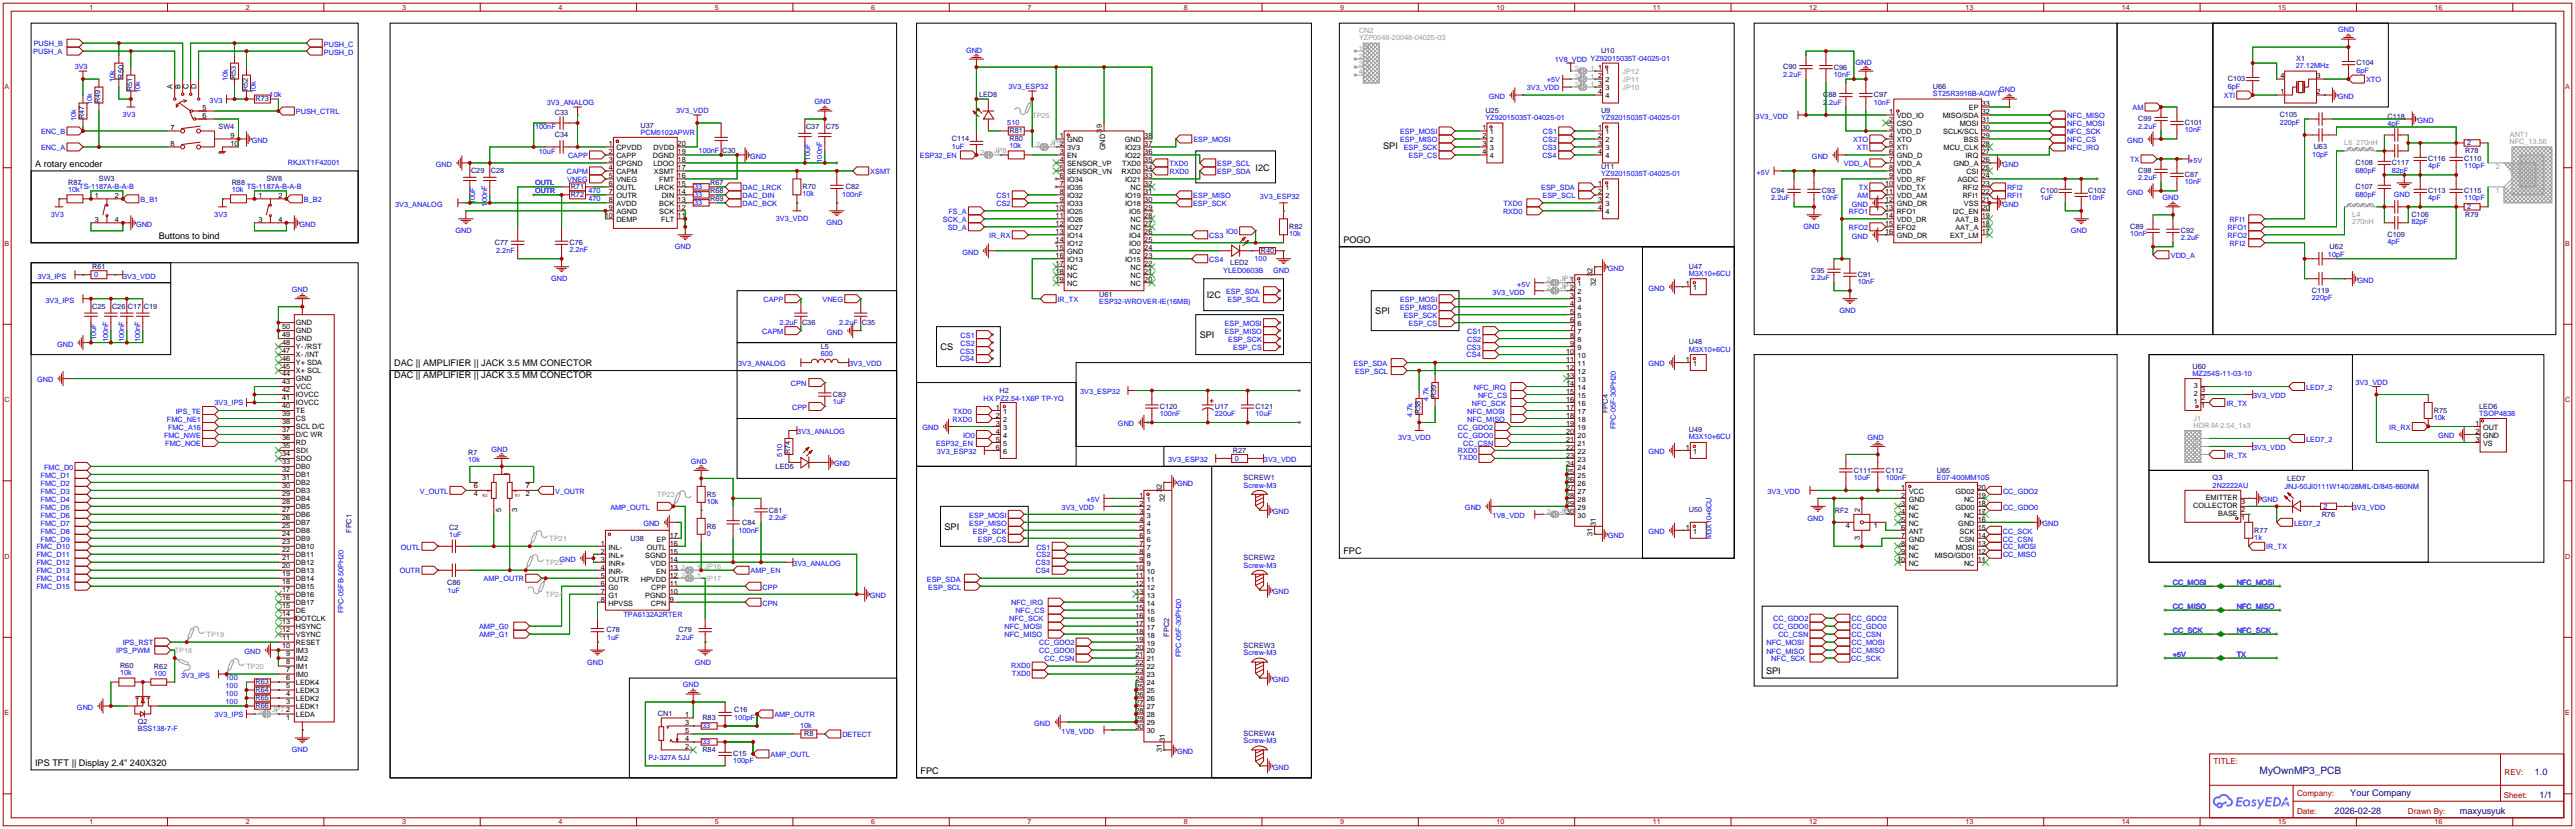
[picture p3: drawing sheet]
<svg xmlns="http://www.w3.org/2000/svg" width="820mm" height="264mm" viewBox="0 0 820 264" stroke-linecap="round" stroke-linejoin="round" font-family="sans-serif">
<defs><g id="words">
<text font-size="3.2" fill="#000080" x="719.5" y="246.2">MyOwnMP3_PCB</text>
<g font-size="2.9">
<text x="440.4" y="47.5">SPI</text>
<text x="11.2" y="53">A rotary encoder</text>
<text x="399.8" y="54.3">I2C</text>
<text x="50.5" y="75.9">Buttons to bind</text>
<text x="427.7" y="77.1">POGO</text>
<text x="384.3" y="94.8">I2C</text>
<text x="437.9" y="100">SPI</text>
<text x="382" y="107.6">SPI</text>
<text x="299.5" y="111.4">CS</text>
<text x="125.5" y="116.5">DAC || AMPLIFIER || JACK 3.5 MM CONECTOR</text>
<text x="125.5" y="120.3">DAC || AMPLIFIER || JACK 3.5 MM CONECTOR</text>
<text x="300.7" y="168.6">SPI</text>
<text x="427.7" y="176.2">FPC</text>
<text x="562.4" y="214.3">SPI</text>
<text x="11.2" y="243.5">IPS TFT || Display 2.4&quot; 240X320</text>
<text x="293.1" y="246">FPC</text>
</g>
<g font-size="2.9" fill="#000080">
<text x="807.1" y="246.4">1.0</text>
<text x="748.3" y="253.2">Your Company</text>
<text x="808.6" y="253.8">1/1</text>
<text x="743.4" y="258.9">2026-02-28</text>
<text x="783.2" y="258.8">maxyusyuk</text>
</g>
<g font-size="2.6" fill="#a00000">
<text x="704.8" y="243">TITLE:</text>
<text x="797.5" y="246.4">REV:</text>
<text x="731.4" y="253.2">Company:</text>
<text x="797.2" y="253.7">Sheet:</text>
<text x="731.4" y="258.8">Date:</text>
<text x="766.7" y="258.8">Drawn By:</text>
</g>
<g font-size="2.3" fill="#a00000">
<text x="28.4" y="3.1">1</text>
<text x="78.2" y="3.1">2</text>
<text x="128" y="3.1">3</text>
<text x="177.8" y="3.1">4</text>
<text x="227.6" y="3.1">5</text>
<text x="277.4" y="3.1">6</text>
<text x="327.2" y="3.1">7</text>
<text x="376.9" y="3.1">8</text>
<text x="426.7" y="3.1">9</text>
<text x="476.5" y="3.1">10</text>
<text x="526.3" y="3.1">11</text>
<text x="576.1" y="3.1">12</text>
<text x="625.9" y="3.1">13</text>
<text x="675.6" y="3.1">14</text>
<text x="725.4" y="3.1">15</text>
<text x="775.2" y="3.1">16</text>
<text x="1.4" y="28.4">A</text>
<text x="816.7" y="28.4">A</text>
<text x="1.4" y="78.2">B</text>
<text x="816.7" y="78.2">B</text>
<text x="1.4" y="127.9">C</text>
<text x="816.7" y="127.9">C</text>
<text x="1.4" y="177.7">D</text>
<text x="816.7" y="177.7">D</text>
<text x="1.4" y="227.5">E</text>
<text x="816.7" y="227.5">E</text>
<text x="28.4" y="262.2">1</text>
<text x="78.2" y="262.2">2</text>
<text x="128" y="262.2">3</text>
<text x="177.8" y="262.2">4</text>
<text x="227.6" y="262.2">5</text>
<text x="277.4" y="262.2">6</text>
<text x="327.2" y="262.2">7</text>
<text x="376.9" y="262.2">8</text>
<text x="426.7" y="262.2">9</text>
<text x="476.5" y="262.2">10</text>
<text x="526.3" y="262.2">11</text>
<text x="576.1" y="262.2">12</text>
<text x="625.9" y="262.2">13</text>
<text x="675.6" y="262.2">14</text>
<text x="725.4" y="262.2">15</text>
<text x="775.2" y="262.2">16</text>
</g>
<g font-size="2.3" fill="#999">
<text x="432.7" y="10.5">CN2</text>
<text x="432.7" y="16.1">1</text>
<text x="432.7" y="12.8">YZP0048-20048-04025-03</text>
<text x="435" y="17.3">1</text>
<text x="432.7" y="18.6">2</text>
<text x="432.7" y="21.1">3</text>
<text x="432.7" y="23.7">4</text>
<text x="435" y="19.9">2</text>
<text x="435" y="22.4">3</text>
<text x="501.4" y="22.5">2</text>
<text x="506.5" y="22.5">1</text>
<text x="516.6" y="23.5">JP12</text>
<text x="435" y="25">4</text>
<text x="501.4" y="27.6">2</text>
<text x="501.4" y="25.1">2</text>
<text x="506.5" y="27.6">1</text>
<text x="506.5" y="25.1">1</text>
<text x="516.6" y="28.5">JP10</text>
<text x="516.6" y="26">JP11</text>
<text x="328.7" y="37.4">TP25</text>
<text x="329.9" y="46.7">2</text>
<text x="334.3" y="46.2">JP92</text>
<text x="335" y="46.7">1</text>
<text x="746.5" y="46.2">L6</text>
<text x="750.3" y="46.1">270nH</text>
<text x="799.1" y="45.9">NFC_13.56</text>
<text x="799.2" y="43.6">ANT1</text>
<text x="312.2" y="49.2">2</text>
<text x="316.5" y="48.7">JP8</text>
<text x="317.2" y="49.2">1</text>
<text x="794.7" y="53.7">2</text>
<text x="794.7" y="61.3">1</text>
<text x="749" y="69.1">L4</text>
<text x="749" y="71.4">270nH</text>
<text x="492.5" y="89.8">2</text>
<text x="496.8" y="89.4">JP15</text>
<text x="497.6" y="89.8">1</text>
<text x="492.5" y="92.4">2</text>
<text x="496.8" y="91.9">JP14</text>
<text x="497.6" y="92.4">1</text>
<text x="698.5" y="133.8">J1</text>
<text x="698.5" y="136.1">HDR-M-2.54_1x3</text>
<text x="698.2" y="140.3">3</text>
<text x="698.2" y="142.9">2</text>
<text x="698.2" y="145.4">1</text>
<text x="209.3" y="158.1">TP23</text>
<text x="492.5" y="163.5">2</text>
<text x="496.8" y="163">JP13</text>
<text x="497.6" y="163.5">130</text>
<text x="175" y="172">TP21</text>
<text x="173.7" y="179.7">TP22</text>
<text x="216.9" y="181.3">2</text>
<text x="216.9" y="183.8">2</text>
<text x="222" y="181.3">1</text>
<text x="222" y="183.8">1</text>
<text x="224.4" y="180.8">JP16</text>
<text x="224.4" y="184.6">JP17</text>
<text x="173.7" y="189.8">TP24</text>
<text x="65.8" y="202.5">TP19</text>
<text x="55.6" y="207.6">TP18</text>
<text x="78.5" y="212.7">TP20</text>
<text x="82.3" y="227">2</text>
<text x="86.6" y="226.5">JP7</text>
<text x="87.4" y="227">1</text>
</g>
<g font-size="2.3" fill="#00f">
<text x="744.5" y="10.3">GND</text>
<text x="10.6" y="17.2">PUSH_A</text>
<text x="10.7" y="14.6">PUSH_B</text>
<text x="103.1" y="14.9">PUSH_C</text>
<text x="103.1" y="17.4">PUSH_D</text>
<text x="307.6" y="16.7">GND</text>
<text x="23.8" y="22">3V3</text>
<text x="495" y="19.6">1V8_VDD YZ92015035T-04025-01</text>
<text x="590.8" y="20.5">GND</text>
<text x="731" y="21.6">27.12MHz</text>
<text x="750.3" y="23.1">6pF</text>
<text x="36.6" y="26" transform="rotate(-90 36.6 26)">10k</text>
<text x="44.6" y="29.6" transform="rotate(-90 44.6 29.6)">10k</text>
<text x="72.5" y="25.7" transform="rotate(-90 72.5 25.7)">10k</text>
<text x="81.4" y="29.6" transform="rotate(-90 81.4 29.6)">10k</text>
<text x="321.1" y="28.4">3V3_ESP32</text>
<text x="486.2" y="28.5">3V3_VDD</text>
<text x="492.5" y="26">+5V</text>
<text x="567.8" y="24.4">2.2uF</text>
<text x="583.9" y="24.4">10nF</text>
<text x="636.5" y="29.4">GND</text>
<text x="709.4" y="28.2">6pF</text>
<text x="753.4" y="26.2">XTO</text>
<text x="29.4" y="33.4" transform="rotate(-90 29.4 33.4)">10k</text>
<text x="66.8" y="32.7">3V3</text>
<text x="85.8" y="31">10k</text>
<text x="174.1" y="33.4">3V3_ANALOG</text>
<text x="215.3" y="36">3V3_VDD</text>
<text x="259.3" y="33.2">GND</text>
<text x="474.1" y="31.5">GND</text>
<text x="580.5" y="33.3">2.2uF</text>
<text x="596.6" y="33.2">10nF</text>
<text x="615.5" y="30.5">ST25R3916B-AQWT</text>
<text x="679" y="35.1">AM</text>
<text x="708.1" y="31.3">XTI</text>
<text x="744.3" y="31.5">GND</text>
<text x="24.3" y="38.4" transform="rotate(-90 24.3 38.4)">10k</text>
<text x="39" y="37.1">3V3</text>
<text x="94.2" y="36.3">PUSH_CTRL</text>
<text x="170.4" y="41.1">100nF</text>
<text x="320.7" y="39.8">510</text>
<text x="473" y="38.2">YZ92015035T-04025-01</text>
<text x="509.8" y="38.2">YZ92015035T-04025-01</text>
<text x="559" y="37.8">3V3_VDD</text>
<text x="658.2" y="37.6">NFC_MISO</text>
<text x="658.2" y="40.2">NFC_MOSI</text>
<text x="680.8" y="40.9">2.2uF</text>
<text x="725.9" y="39.6">220pF</text>
<text x="760.2" y="40.1">4pF</text>
<text x="769.7" y="39.1">GND</text>
<text x="13.1" y="42.7">ENC_B</text>
<text x="13.1" y="47.8">ENC_A</text>
<text x="80.1" y="45.4">GND</text>
<text x="204" y="42.8">PCM5102APWR</text>
<text x="303.1" y="47.2">1uF</text>
<text x="321.4" y="47.2">10k</text>
<text x="380" y="45.2">ESP_MOSI</text>
<text x="445.8" y="45.2">ESP_MISO</text>
<text x="445.8" y="42.7">ESP_MOSI</text>
<text x="447" y="47.8">ESP_SCK</text>
<text x="491.1" y="47.7">CS3</text>
<text x="491.3" y="45.2">CS2</text>
<text x="491.3" y="42.7">CS1</text>
<text x="590.1" y="45.2">XTO</text>
<text x="591.2" y="47.8">XTI</text>
<text x="658.1" y="42.7">NFC_SCK</text>
<text x="658.2" y="45.2">NFC_CS</text>
<text x="658.2" y="47.8">NFC_IRQ</text>
<text x="677.3" y="45.4">GND</text>
<text x="695.7" y="42.1">10nF</text>
<text x="785.6" y="46.2">2</text>
<text x="91.6" y="52.6">RKJXT1F42001</text>
<text x="138.8" y="53.1">GND</text>
<text x="171.6" y="48.9">10uF</text>
<text x="180.9" y="50.3">CAPP</text>
<text x="222.4" y="48.7">100nF</text>
<text x="238.9" y="50.5">GND</text>
<text x="258" y="51.1" transform="rotate(-90 258 51.1)">10uF</text>
<text x="261.8" y="51.7" transform="rotate(-90 261.8 51.7)">100nF</text>
<text x="292.9" y="50.3">ESP32_EN</text>
<text x="372.4" y="52.9">TXD0</text>
<text x="387.6" y="52.8">ESP_SCL</text>
<text x="448.5" y="50.3">ESP_CS</text>
<text x="491.1" y="50.2">CS4</text>
<text x="577" y="50.5">GND</text>
<text x="587.1" y="52.9">VDD_A</text>
<text x="637.7" y="53.1">GND</text>
<text x="678.3" y="51.6">TX</text>
<text x="697.1" y="51.8">+5V</text>
<text x="736.2" y="50">10pF</text>
<text x="773.2" y="53.6">4pF</text>
<text x="784.6" y="53.6">110pF</text>
<text x="170.4" y="58.9">OUTL</text>
<text x="180.5" y="55.4">CAPM</text>
<text x="180.6" y="57.9">VNEG</text>
<text x="277.1" y="55.4">XSMT</text>
<text x="372.4" y="55.4">RXD0</text>
<text x="387.5" y="55.4">ESP_SDA</text>
<text x="509.8" y="56">YZ92015035T-04025-01</text>
<text x="559.3" y="55.6">+5V</text>
<text x="680.8" y="57.4">2.2uF</text>
<text x="695.7" y="58.6">10nF</text>
<text x="750" y="54.9">680pF</text>
<text x="761.5" y="54.9">82pF</text>
<text x="21.7" y="61.1">10k</text>
<text x="25.2" y="60.2">TS-1187A-B-A-B</text>
<text x="44.7" y="64.4">B_B1</text>
<text x="73.8" y="61.1">10k</text>
<text x="78.6" y="60.2">TS-1187A-B-A-B</text>
<text x="96.8" y="64.3">B_B2</text>
<text x="125.8" y="65.8">3V3_ANALOG</text>
<text x="151.3" y="65" transform="rotate(-90 151.3 65)">10uF</text>
<text x="155.1" y="65.7" transform="rotate(-90 155.1 65.7)">100nF</text>
<text x="170.4" y="61.4">OUTR</text>
<text x="187.4" y="61.5">470</text>
<text x="187.4" y="64">470</text>
<text x="221.1" y="60.2">33</text>
<text x="221.1" y="62.7">33</text>
<text x="221.1" y="65.2">33</text>
<text x="236.5" y="60.5">DAC_LRCK</text>
<text x="236.5" y="63.1">DAC_DIN</text>
<text x="236.5" y="65.6">DAC_BCK</text>
<text x="255.5" y="62.5">10k</text>
<text x="268.2" y="62.7">100nF</text>
<text x="317.3" y="63">CS1</text>
<text x="317.3" y="65.5">CS2</text>
<text x="379.9" y="65.6">ESP_SCK</text>
<text x="380" y="63.1">ESP_MISO</text>
<text x="401.2" y="63.2">3V3_ESP32</text>
<text x="478.7" y="65.6">TXD0</text>
<text x="490.7" y="60.5">ESP_SDA</text>
<text x="491.2" y="63">ESP_SCL</text>
<text x="564" y="63.7">2.2uF</text>
<text x="580.1" y="63.7">10nF</text>
<text x="589.7" y="65.8">GND</text>
<text x="591.4" y="63">AM</text>
<text x="591.9" y="60.5">TX</text>
<text x="637.7" y="65.8">GND</text>
<text x="639.1" y="63.1">RFI1</text>
<text x="639.1" y="60.5">RFI2</text>
<text x="649.7" y="63.8">1uF</text>
<text x="664.9" y="63.7">10nF</text>
<text x="677.3" y="61.9">GND</text>
<text x="688.6" y="63.7">GND</text>
<text x="750" y="62.5">680pF</text>
<text x="762.3" y="62.8">GND</text>
<text x="773.2" y="63.7">4pF</text>
<text x="784.6" y="63.7">110pF</text>
<text x="16.2" y="68.9">3V3</text>
<text x="68.2" y="68.9">3V3</text>
<text x="247.1" y="70.1">3V3_VDD</text>
<text x="263.1" y="71.7">GND</text>
<text x="300.2" y="70.6">SCK_A</text>
<text x="302" y="68.1">FS_A</text>
<text x="478.6" y="68.1">RXD0</text>
<text x="588.7" y="68.1">RFO1</text>
<text x="709.9" y="70.7">RFI1</text>
<text x="767.8" y="71.4">82pF</text>
<text x="785.6" y="66.5">2</text>
<text x="43.3" y="72.1">GND</text>
<text x="95.4" y="72.1">GND</text>
<text x="145" y="74.2">GND</text>
<text x="301.8" y="73.2">SD_A</text>
<text x="315" y="75.7">IR_RX</text>
<text x="385.1" y="75.8">CS3</text>
<text x="390.5" y="74.4">IO0</text>
<text x="410.5" y="75.2">10k</text>
<text x="574.3" y="72.9">GND</text>
<text x="588.7" y="73.2">RFO2</text>
<text x="589.7" y="75.9">GND</text>
<text x="659.4" y="74.2">GND</text>
<text x="678.3" y="75.2">10nF</text>
<text x="694.4" y="76.4">2.2uF</text>
<text x="709.3" y="75.7">RFO2</text>
<text x="709.3" y="73.2">RFO1</text>
<text x="760.2" y="77.7">4pF</text>
<text x="158" y="80.5">2.2nF</text>
<text x="181.4" y="80.3">2.2nF</text>
<text x="214.9" y="79.3">GND</text>
<text x="306.5" y="81">GND</text>
<text x="385.1" y="83.4">CS4</text>
<text x="399.5" y="83">100</text>
<text x="691.2" y="82.1">VDD_A</text>
<text x="709.9" y="78.3">RFI2</text>
<text x="741.3" y="81.8">10pF</text>
<text x="11.9" y="88.6">3V3_IPS</text>
<text x="30" y="88.1">0</text>
<text x="39.2" y="88.6">3V3_VDD</text>
<text x="175.5" y="89.4">GND</text>
<text x="389.5" y="86.9">YLED0603B</text>
<text x="405.4" y="86.9">GND</text>
<text x="511.9" y="86.1">GND</text>
<text x="537.7" y="87.7">M3X10+6CU</text>
<text x="576.7" y="89.1">2.2uF</text>
<text x="750.7" y="89.9">GND</text>
<text x="93" y="92.9">GND</text>
<text x="390.4" y="93.5">ESP_SDA</text>
<text x="475.2" y="93.7">3V3_VDD</text>
<text x="483.1" y="91.2">+5V</text>
<text x="524.9" y="92.4">GND</text>
<text x="591.6" y="90.4">10nF</text>
<text x="736.1" y="95.5">220pF</text>
<text x="14.5" y="96.2">3V3_IPS</text>
<text x="243.1" y="96">CAPP</text>
<text x="261.9" y="96">VNEG</text>
<text x="336.8" y="96">IR_TX</text>
<text x="350" y="96.7">ESP32-WROVER-IE(16MB)</text>
<text x="390.8" y="96">ESP_SCL</text>
<text x="445.8" y="98.6">ESP_MISO</text>
<text x="445.8" y="96">ESP_MOSI</text>
<text x="447" y="101.1">ESP_SCK</text>
<text x="585.7" y="99.6">GND</text>
<text x="242.7" y="106.2">CAPM</text>
<text x="248.2" y="103.3">2.2uF</text>
<text x="263.3" y="106.4">GND</text>
<text x="267.2" y="103.3">2.2uF</text>
<text x="305.9" y="107.5">CS1</text>
<text x="389.9" y="106.2">ESP_MISO</text>
<text x="389.9" y="103.7">ESP_MOSI</text>
<text x="448.5" y="103.7">ESP_CS</text>
<text x="467.1" y="106.2">CS1</text>
<text x="18.2" y="110.2">GND</text>
<text x="30.6" y="108.2" transform="rotate(-90 30.6 108.2)">10uF</text>
<text x="34.4" y="108.9" transform="rotate(-90 34.4 108.9)">100nF</text>
<text x="39.5" y="108.9" transform="rotate(-90 39.5 108.9)">100nF</text>
<text x="44.6" y="108.9" transform="rotate(-90 44.6 108.9)">100nF</text>
<text x="261.3" y="113.4">600</text>
<text x="305.7" y="112.4">CS3</text>
<text x="305.9" y="109.9">CS2</text>
<text x="391.1" y="108.7">ESP_SCK</text>
<text x="392.6" y="111.3">ESP_CS</text>
<text x="467" y="113.7">CS4</text>
<text x="467" y="111.2">CS3</text>
<text x="467.1" y="108.7">CS2</text>
<text x="537.7" y="111.8">M3X10+6CU</text>
<text x="235" y="116.6">3V3_ANALOG</text>
<text x="270.4" y="116.6">3V3_VDD</text>
<text x="305.7" y="115">CS4</text>
<text x="431" y="116.4">ESP_SDA</text>
<text x="431.5" y="118.9">ESP_SCL</text>
<text x="524.9" y="116.6">GND</text>
<text x="698.1" y="119.6">MZ254S-11-03-10</text>
<text x="11.8" y="121.6">GND</text>
<text x="251.8" y="122.7">CPN</text>
<text x="344" y="125.4">3V3_ESP32</text>
<text x="469.3" y="124">NFC_IRQ</text>
<text x="734.3" y="124">LED7_2</text>
<text x="750" y="122.4">3V3_VDD</text>
<text x="56" y="131.6">IPS_TE</text>
<text x="68.3" y="128.9">3V3_IPS</text>
<text x="252.2" y="130.3">CPP</text>
<text x="265.2" y="128.5">1uF</text>
<text x="303.5" y="131.6">TXD0</text>
<text x="313.1" y="127.5">HX PZ2.54-1X6P TP-YQ</text>
<text x="454.8" y="127.7" transform="rotate(-90 454.8 127.7)">4.7k</text>
<text x="467.2" y="131.6">NFC_MOSI</text>
<text x="468.7" y="129.1">NFC_SCK</text>
<text x="470.6" y="126.5">NFC_CS</text>
<text x="708.9" y="129">IR_TX</text>
<text x="717.4" y="126.7">3V3_VDD</text>
<text x="53.1" y="134.1">FMC_NE1</text>
<text x="53.5" y="136.7">FMC_A16</text>
<text x="293.8" y="136.9">GND</text>
<text x="303.3" y="134.1">RXD0</text>
<text x="356" y="135.6">GND</text>
<text x="369.3" y="132.3">100nF</text>
<text x="386.8" y="132.3">220uF</text>
<text x="399.8" y="132.3">10uF</text>
<text x="449.7" y="132.8" transform="rotate(-90 449.7 132.8)">4.7k</text>
<text x="464.2" y="136.7">CC_GDO2</text>
<text x="467.2" y="134.1">NFC_MISO</text>
<text x="514.5" y="136.6" transform="rotate(-90 514.5 136.6)">FPC-05F-30PH20</text>
<text x="760.7" y="136.7">IR_RX</text>
<text x="775" y="133.6">10k</text>
<text x="789.4" y="132.2">TSOP4838</text>
<text x="52.2" y="139.2">FMC_NWE</text>
<text x="52.6" y="141.7">FMC_NOE</text>
<text x="156.5" y="143.7">GND</text>
<text x="253.9" y="138.1">3V3_ANALOG</text>
<text x="298" y="141.8">ESP32_EN</text>
<text x="306.6" y="139.2">IO0</text>
<text x="445.2" y="140">3V3_VDD</text>
<text x="464.2" y="143.9">RXD0</text>
<text x="464.2" y="139.2">CC_GDO0</text>
<text x="465.9" y="141.8">CC_CSN</text>
<text x="537.7" y="139.7">M3X10+6CU</text>
<text x="594.6" y="139.9">GND</text>
<text x="717.4" y="143.2">3V3_VDD</text>
<text x="734.3" y="140.5">LED7_2</text>
<text x="776.4" y="139.4">GND</text>
<text x="14.1" y="149.4">FMC_D0</text>
<text x="149.1" y="147">10k</text>
<text x="220" y="147.5">GND</text>
<text x="249" y="145.2" transform="rotate(-90 249 145.2)">510</text>
<text x="265.6" y="148.3">GND</text>
<text x="298.3" y="144.5">3V3_ESP32</text>
<text x="371.9" y="147">3V3_ESP32</text>
<text x="393.2" y="146.5">0</text>
<text x="402.5" y="147">3V3_VDD</text>
<text x="464.5" y="146.5">TXD0</text>
<text x="524.9" y="144.5">GND</text>
<text x="708.9" y="145.5">IR_TX</text>
<text x="12.9" y="151.9">FMC_D1</text>
<text x="12.9" y="154.5">FMC_D2</text>
<text x="374.8" y="154.7">GND</text>
<text x="396" y="155.1">Screw-M3</text>
<text x="590.3" y="152.6">10uF</text>
<text x="600.5" y="152.6">100nF</text>
<text x="616.7" y="152.6">E07-400MM10S</text>
<text x="704.5" y="155.1">2N2222AU</text>
<text x="727.4" y="155.4">JNJ-50JI0111W140/28MIL-D/845-860NM</text>
<text x="12.9" y="157">FMC_D3</text>
<text x="12.9" y="159.5">FMC_D4</text>
<text x="133.7" y="157">V_OUTL</text>
<text x="176.8" y="157.1">V_OUTR</text>
<text x="225" y="160.3">10k</text>
<text x="346" y="159.7">+5V</text>
<text x="562.8" y="157.2">3V3_VDD</text>
<text x="637.8" y="157">CC_GDO2</text>
<text x="720.2" y="159.7">GND</text>
<text x="739.9" y="161.8">2</text>
<text x="12.9" y="162.1">FMC_D5</text>
<text x="12.9" y="164.6">FMC_D6</text>
<text x="12.9" y="167.2">FMC_D7</text>
<text x="194.3" y="162.1">AMP_OUTL</text>
<text x="204.9" y="167.4">GND</text>
<text x="244.9" y="165.3">2.2uF</text>
<text x="308.6" y="164.6">ESP_MOSI</text>
<text x="308.6" y="167.2">ESP_MISO</text>
<text x="338" y="162.3">3V3_VDD</text>
<text x="405.3" y="163.5">GND</text>
<text x="466.5" y="162.3">GND</text>
<text x="475.2" y="164.8">1V8_VDD</text>
<text x="575.6" y="165.6">GND</text>
<text x="637.8" y="162.1">CC_GDO0</text>
<text x="650.4" y="167.4">GND</text>
<text x="730.5" y="167.1">LED7_2</text>
<text x="749.2" y="162.3">3V3_VDD</text>
<text x="12.9" y="169.7">FMC_D8</text>
<text x="12.9" y="172.2">FMC_D9</text>
<text x="143" y="170.9">1uF</text>
<text x="225" y="170.4">0</text>
<text x="235.1" y="169.4">100nF</text>
<text x="309.8" y="169.7">ESP_SCK</text>
<text x="311.4" y="172.2">ESP_CS</text>
<text x="511.9" y="171.2">GND</text>
<text x="524.9" y="169.9">GND</text>
<text x="544.9" y="171.6" transform="rotate(-90 544.9 171.6)">M3X10+6CU</text>
<text x="637.7" y="169.7">CC_SCK</text>
<text x="637.8" y="172.2">CC_CSN</text>
<text x="717.8" y="171.7">1k</text>
<text x="11.6" y="174.7">FMC_D10</text>
<text x="11.6" y="177.2">FMC_D11</text>
<text x="11.6" y="179.8">FMC_D12</text>
<text x="127.6" y="174.8">OUTL</text>
<text x="178.2" y="178.8">GND</text>
<text x="329.9" y="179.7">CS3</text>
<text x="330" y="177.2">CS2</text>
<text x="330" y="174.8">CS1</text>
<text x="637.8" y="174.8">CC_MOSI</text>
<text x="637.8" y="177.3">CC_MISO</text>
<text x="721.6" y="174.8">IR_TX</text>
<text x="11.6" y="182.3">FMC_D13</text>
<text x="11.6" y="184.8">FMC_D14</text>
<text x="127.3" y="182.4">OUTR</text>
<text x="153.9" y="184.9">AMP_OUTR</text>
<text x="239" y="182.4">AMP_EN</text>
<text x="252.6" y="180.1">3V3_ANALOG</text>
<text x="295.1" y="184.9">ESP_SDA</text>
<text x="329.8" y="182.3">CS4</text>
<text x="396" y="180.5">Screw-M3</text>
<text x="11.6" y="187.4">FMC_D15</text>
<text x="142.5" y="188.5">1uF</text>
<text x="242.8" y="187.5">CPP</text>
<text x="277" y="190.2">GND</text>
<text x="295.6" y="187.5">ESP_SCL</text>
<text x="405.3" y="188.9">GND</text>
<text x="691.9" y="186">CC_MOSI</text>
<text x="712.2" y="186">NFC_MOSI</text>
<text x="109.4" y="195" transform="rotate(-90 109.4 195)">FPC-05FB-50PH20</text>
<text x="198.5" y="196.1">TPA6132A2RTER</text>
<text x="242.8" y="192.6">CPN</text>
<text x="321.4" y="197.6">NFC_SCK</text>
<text x="322" y="192.6">NFC_IRQ</text>
<text x="323.3" y="195.1">NFC_CS</text>
<text x="564.6" y="197.6">CC_GDO2</text>
<text x="589.5" y="197.6">CC_GDO2</text>
<text x="691.9" y="193.6">CC_MISO</text>
<text x="712.2" y="193.6">NFC_MISO</text>
<text x="152.5" y="200.2">AMP_G0</text>
<text x="152.5" y="202.7">AMP_G1</text>
<text x="193.3" y="203.7">1uF</text>
<text x="215.2" y="203.7">2.2uF</text>
<text x="319.8" y="202.7">NFC_MISO</text>
<text x="319.8" y="200.2">NFC_MOSI</text>
<text x="564.6" y="200.2">CC_GDO0</text>
<text x="566.2" y="202.7">CC_CSN</text>
<text x="589.5" y="202.7">CC_CSN</text>
<text x="589.5" y="200.2">CC_GDO0</text>
<text x="691.9" y="201.3">CC_SCK</text>
<text x="712.2" y="201.3">NFC_SCK</text>
<text x="37" y="207.7">IPS_PWM</text>
<text x="39.1" y="205.3">IPS_RST</text>
<text x="77.9" y="208">GND</text>
<text x="330.9" y="205.3">CC_GDO2</text>
<text x="330.9" y="207.8">CC_GDO0</text>
<text x="376.1" y="209" transform="rotate(-90 376.1 209)">FPC-05F-30PH20</text>
<text x="396" y="208.5">Screw-M3</text>
<text x="562.4" y="207.9">NFC_MISO</text>
<text x="562.4" y="205.2">NFC_MOSI</text>
<text x="589.5" y="205.2">CC_MOSI</text>
<text x="589.5" y="207.8">CC_MISO</text>
<text x="691.9" y="208.9">+5V</text>
<text x="712.2" y="208.9">TX</text>
<text x="38.2" y="214.8">10k</text>
<text x="49" y="215.1">100</text>
<text x="57.7" y="215.6">3V3_IPS</text>
<text x="186.9" y="211.3">GND</text>
<text x="221.2" y="211.3">GND</text>
<text x="322" y="212.5">RXD0</text>
<text x="322.2" y="215">TXD0</text>
<text x="332.6" y="210.3">CC_CSN</text>
<text x="564" y="210.4">NFC_SCK</text>
<text x="589.5" y="210.3">CC_SCK</text>
<text x="71.8" y="216.4">100</text>
<text x="71.8" y="218.9">100</text>
<text x="71.8" y="221.5">100</text>
<text x="217.4" y="218.6">GND</text>
<text x="405.3" y="216.9">GND</text>
<text x="24.5" y="225.8">GND</text>
<text x="68.3" y="227.9">3V3_IPS</text>
<text x="71.8" y="224">100</text>
<text x="43.9" y="232.5">BSS138-7-F</text>
<text x="223.6" y="231.6">33</text>
<text x="233.8" y="228.9">100pF</text>
<text x="246.6" y="228.1">AMP_OUTR</text>
<text x="254.8" y="231.6">10k</text>
<text x="329.3" y="230.9">GND</text>
<text x="338" y="233.4">1V8_VDD</text>
<text x="93" y="239.3">GND</text>
<text x="223.6" y="236.7">33</text>
<text x="268.2" y="234.5">DETECT</text>
<text x="374.8" y="239.7">GND</text>
<text x="396" y="236.4">Screw-M3</text>
<text x="206.5" y="241.8">PJ-327A 5JJ</text>
<text x="233.4" y="242.8">100pF</text>
<text x="245.4" y="240.8">AMP_OUTL</text>
<text x="405.3" y="244.8">GND</text>
</g>
<g font-size="2.3" fill="#000080">
<text x="509.8" y="16.8">U10</text>
<text x="567.8" y="22.1">C90</text>
<text x="583.9" y="22.1">C96</text>
<text x="731.1" y="19.4">X1</text>
<text x="750.3" y="20.8">C104</text>
<text x="39.3" y="25" transform="rotate(-90 39.3 25)">R50</text>
<text x="42.1" y="28.9" transform="rotate(-90 42.1 28.9)">R51</text>
<text x="75.1" y="25.1" transform="rotate(-90 75.1 25.1)">R53</text>
<text x="78.9" y="28.9" transform="rotate(-90 78.9 28.9)">R52</text>
<text x="615.5" y="28.2">U66</text>
<text x="709.4" y="25.9">C103</text>
<text x="31.9" y="32.7" transform="rotate(-90 31.9 32.7)">R49</text>
<text x="81.4" y="32.2">R73</text>
<text x="311.7" y="31">LED8</text>
<text x="473" y="35.9">U25</text>
<text x="509.8" y="35.9">U9</text>
<text x="580.5" y="31">C88</text>
<text x="596.6" y="31">C97</text>
<text x="26.8" y="37.8" transform="rotate(-90 26.8 37.8)">R47</text>
<text x="69.6" y="41.2">SW4</text>
<text x="176.6" y="36.5">C33</text>
<text x="204" y="40.6">U37</text>
<text x="256.7" y="41.1">C37</text>
<text x="263" y="41.1">C75</text>
<text x="680.8" y="38.6">C99</text>
<text x="695.7" y="39.9">C101</text>
<text x="725.9" y="37.3">C105</text>
<text x="760.2" y="37.7">C118</text>
<text x="176.6" y="43.7">C34</text>
<text x="303.1" y="44.9">C114</text>
<text x="321.4" y="44.9">R80</text>
<text x="321.4" y="42.4">R81</text>
<text x="736.7" y="47.5">U63</text>
<text x="230" y="48.8">C30</text>
<text x="509.8" y="53.7">U11</text>
<text x="750" y="52.6">C108</text>
<text x="761.5" y="52.6">C117</text>
<text x="773.2" y="51.3">C116</text>
<text x="784.6" y="51.3">C110</text>
<text x="785" y="48.7">R78</text>
<text x="21.7" y="58.8">R87</text>
<text x="31.5" y="57.6">SW3</text>
<text x="73.8" y="58.8">R88</text>
<text x="84.8" y="57.6">SW8</text>
<text x="150" y="55.1">C29</text>
<text x="156.3" y="55.1">C28</text>
<text x="226.2" y="58.9">R67</text>
<text x="680.8" y="55.1">C98</text>
<text x="695.7" y="56.4">C87</text>
<text x="181.7" y="60.2">R71</text>
<text x="181.7" y="62.7">R72</text>
<text x="226.2" y="61.5">R68</text>
<text x="226.2" y="64">R69</text>
<text x="255.5" y="60.2">R70</text>
<text x="269.4" y="60.2">C82</text>
<text x="564" y="61.4">C94</text>
<text x="580.1" y="61.5">C93</text>
<text x="649.7" y="61.4">C100</text>
<text x="664.9" y="61.4">C102</text>
<text x="750" y="60.2">C107</text>
<text x="773.2" y="61.4">C113</text>
<text x="784.6" y="61.5">C115</text>
<text x="767.8" y="69.1">C106</text>
<text x="785" y="69.1">R79</text>
<text x="157.6" y="78">C77</text>
<text x="181.4" y="78">C76</text>
<text x="410.5" y="72.9">R82</text>
<text x="678.3" y="72.9">C89</text>
<text x="694.4" y="74.2">C92</text>
<text x="760.2" y="75.4">C109</text>
<text x="401.4" y="80.5">R40</text>
<text x="741.8" y="79.2">U62</text>
<text x="29.3" y="85.6">R61</text>
<text x="391.8" y="84.3">LED2</text>
<text x="537.7" y="85.4">U47</text>
<text x="576.7" y="86.8">C95</text>
<text x="591.6" y="88.1">C91</text>
<text x="350" y="94.4">U61</text>
<text x="736.1" y="93.2">C119</text>
<text x="29.3" y="98.3">C25</text>
<text x="35.7" y="98.3">C26</text>
<text x="40.8" y="98.3">C17</text>
<text x="45.8" y="98.3">C19</text>
<text x="255.4" y="103.3">C36</text>
<text x="274.4" y="103.3">C35</text>
<text x="261.3" y="111.1">L5</text>
<text x="537.7" y="109.5">U48</text>
<text x="698.1" y="117.2">U60</text>
<text x="318.3" y="124.9">H2</text>
<text x="265.2" y="126.2">C83</text>
<text x="369.3" y="130">C120</text>
<text x="386.8" y="130">U17</text>
<text x="399.8" y="130">C121</text>
<text x="452.3" y="131.8" transform="rotate(-90 452.3 131.8)">R38</text>
<text x="457.3" y="126.7" transform="rotate(-90 457.3 126.7)">R39</text>
<text x="512" y="131.4" transform="rotate(-90 512 131.4)">FPC4</text>
<text x="775" y="131.3">R75</text>
<text x="789.4" y="129.9">LED6</text>
<text x="537.7" y="137.5">U49</text>
<text x="392.5" y="144">R27</text>
<text x="149.1" y="144.7">R7</text>
<text x="247" y="149.1">LED5</text>
<text x="251.6" y="144.5" transform="rotate(-90 251.6 144.5)">R74</text>
<text x="396" y="152.8">SCREW1</text>
<text x="590.3" y="150.4">C111</text>
<text x="600.5" y="150.4">C112</text>
<text x="616.7" y="150.3">U65</text>
<text x="704.5" y="152.8">Q3</text>
<text x="728.3" y="152.9">LED7</text>
<text x="225" y="158">R5</text>
<text x="236.3" y="166.8">C84</text>
<text x="244.9" y="163.1">C81</text>
<text x="537.7" y="162.9">U50</text>
<text x="584.2" y="163">RF2</text>
<text x="739.3" y="164.3">R76</text>
<text x="111.9" y="169.5" transform="rotate(-90 111.9 169.5)">FPC1</text>
<text x="143" y="168.6">C2</text>
<text x="200.8" y="171.9">U38</text>
<text x="225" y="168.1">R6</text>
<text x="717.8" y="169.4">R77</text>
<text x="396" y="178.2">SCREW2</text>
<text x="142.4" y="185.9">C86</text>
<text x="193.2" y="201.1">C78</text>
<text x="216" y="201.2">C79</text>
<text x="372.3" y="202.5" transform="rotate(-90 372.3 202.5)">FPC2</text>
<text x="396" y="206.1">SCREW3</text>
<text x="38.2" y="212.5">R60</text>
<text x="49" y="212.8">R62</text>
<text x="81.4" y="217.7">R63</text>
<text x="81.4" y="220.2">R64</text>
<text x="81.4" y="222.7">R65</text>
<text x="81.4" y="225.3">R66</text>
<text x="209.5" y="227.8">CN1</text>
<text x="233.8" y="226.6">C16</text>
<text x="43.9" y="230.2">Q2</text>
<text x="223.6" y="229.1">R83</text>
<text x="223.6" y="239.2">R84</text>
<text x="256" y="234.2">R8</text>
<text x="396" y="234.1">SCREW4</text>
<text x="233.4" y="240.5">C15</text>
</g>
<g font-size="2.3">
<text x="508.9" y="22.4">1</text>
<text x="511.2" y="23.7">1</text>
<text x="54.9" y="28.2" transform="rotate(-90 54.9 28.2)">A</text>
<text x="57.5" y="28.2" transform="rotate(-90 57.5 28.2)">B</text>
<text x="60" y="28.2" transform="rotate(-90 60 28.2)">C</text>
<text x="62.6" y="28.2" transform="rotate(-90 62.6 28.2)">D</text>
<text x="508.9" y="25">2</text>
<text x="508.9" y="27.5">3</text>
<text x="511.2" y="26.2">2</text>
<text x="511.2" y="28.8">3</text>
<text x="726.2" y="25">4</text>
<text x="737.6" y="25">3</text>
<text x="64.5" y="35.1">5</text>
<text x="508.9" y="30">4</text>
<text x="511.2" y="31.3">4</text>
<text x="626.9" y="35.1">EP</text>
<text x="631.1" y="33.8">33</text>
<text x="726.2" y="30">1</text>
<text x="737.6" y="30">2</text>
<text x="54.3" y="41.5">7</text>
<text x="64.5" y="37.7">6</text>
<text x="472" y="41.5">1</text>
<text x="508.9" y="41.5">1</text>
<text x="601.6" y="36.4">1</text>
<text x="601.6" y="38.9">2</text>
<text x="601.6" y="41.5">3</text>
<text x="603.9" y="37.7">VDD_IO</text>
<text x="603.9" y="40.2">CSO</text>
<text x="618.6" y="37.7">MISO/SDA</text>
<text x="624" y="40.2">MOSI</text>
<text x="631.1" y="41.5">30</text>
<text x="631.1" y="38.9">31</text>
<text x="631.1" y="36.4">32</text>
<text x="54.3" y="46.5">8</text>
<text x="73.4" y="44">9</text>
<text x="73.4" y="46.5">10</text>
<text x="193.9" y="46.5">1</text>
<text x="196.3" y="47.8">CPVDD</text>
<text x="208.1" y="47.8">DVDD</text>
<text x="215.8" y="46.5">20</text>
<text x="337.4" y="44">1</text>
<text x="339.8" y="47.8">3V3</text>
<text x="339.8" y="45.3">GND</text>
<text x="350.9" y="42.1" transform="rotate(-90 350.9 42.1)">39</text>
<text x="351.9" y="47.8" transform="rotate(-90 351.9 47.8)">GND</text>
<text x="358.1" y="45.3">GND</text>
<text x="358.2" y="47.8">IO23</text>
<text x="364.4" y="44">38</text>
<text x="364.4" y="46.5">37</text>
<text x="472" y="44">2</text>
<text x="472" y="46.5">3</text>
<text x="474.4" y="42.7">1</text>
<text x="474.4" y="45.3">2</text>
<text x="474.4" y="47.8">3</text>
<text x="508.9" y="44">2</text>
<text x="508.9" y="46.5">3</text>
<text x="511.2" y="42.7">1</text>
<text x="511.2" y="45.3">2</text>
<text x="511.2" y="47.8">3</text>
<text x="601.6" y="44">4</text>
<text x="601.6" y="46.5">5</text>
<text x="603.9" y="42.7">VDD_D</text>
<text x="603.9" y="45.3">XTO</text>
<text x="603.9" y="47.8">XTI</text>
<text x="618.7" y="42.7">SCLK/SCL</text>
<text x="618.9" y="47.8">MCU_CLK</text>
<text x="625.3" y="45.3">BSS</text>
<text x="631.1" y="46.5">28</text>
<text x="631.1" y="44">29</text>
<text x="193.9" y="49.1">2</text>
<text x="193.9" y="51.6">3</text>
<text x="196.3" y="50.4">CAPP</text>
<text x="196.3" y="52.9">CPGND</text>
<text x="207.9" y="50.4">DGND</text>
<text x="208.1" y="52.9">LDOO</text>
<text x="215.8" y="51.6">18</text>
<text x="215.8" y="49.1">19</text>
<text x="337.4" y="51.6">4</text>
<text x="337.4" y="49.1">3</text>
<text x="339.8" y="52.9">SENSOR_VP</text>
<text x="339.8" y="50.4">EN</text>
<text x="357.3" y="52.9">TXD0</text>
<text x="358.2" y="50.4">IO22</text>
<text x="364.4" y="49.1">36</text>
<text x="364.4" y="51.6">35</text>
<text x="472" y="49.1">4</text>
<text x="474.4" y="50.4">4</text>
<text x="508.9" y="49.1">4</text>
<text x="511.2" y="50.4">4</text>
<text x="601.6" y="49.1">6</text>
<text x="601.6" y="51.6">7</text>
<text x="603.9" y="50.4">GND_D</text>
<text x="603.9" y="52.9">VDD_A</text>
<text x="622" y="52.9">GND_A</text>
<text x="625.9" y="50.4">IRQ</text>
<text x="631.1" y="51.6">26</text>
<text x="631.1" y="49.1">27</text>
<text x="193.9" y="54.2">4</text>
<text x="193.9" y="56.7">5</text>
<text x="193.9" y="59.2">6</text>
<text x="196.3" y="55.4">CAPM</text>
<text x="196.3" y="58">VNEG</text>
<text x="208.2" y="55.4">XSMT</text>
<text x="209.9" y="58">FMT</text>
<text x="215.8" y="59.2">15</text>
<text x="215.8" y="56.7">16</text>
<text x="215.8" y="54.2">17</text>
<text x="337.4" y="59.2">7</text>
<text x="337.4" y="56.7">6</text>
<text x="337.4" y="54.2">5</text>
<text x="339.8" y="58">IO34</text>
<text x="339.8" y="55.4">SENSOR_VN</text>
<text x="357.1" y="55.4">RXD0</text>
<text x="358.2" y="58">IO21</text>
<text x="364.4" y="54.2">34</text>
<text x="364.4" y="56.7">33</text>
<text x="364.4" y="59.2">32</text>
<text x="508.9" y="59.2">1</text>
<text x="600.3" y="59.2">10</text>
<text x="601.6" y="54.2">8</text>
<text x="601.6" y="56.7">9</text>
<text x="603.9" y="55.4">VDD</text>
<text x="603.9" y="58">VDD_RF</text>
<text x="623.3" y="58">AGDC</text>
<text x="626.1" y="55.4">CSI</text>
<text x="631.1" y="59.2">23</text>
<text x="631.1" y="56.7">24</text>
<text x="631.1" y="54.2">25</text>
<text x="30.2" y="63.1">1</text>
<text x="36.6" y="63.1">2</text>
<text x="82.3" y="63.1">1</text>
<text x="88.6" y="63.1">2</text>
<text x="193.9" y="61.8">7</text>
<text x="193.9" y="64.3">8</text>
<text x="196.3" y="60.5">OUTL</text>
<text x="196.3" y="63.1">OUTR</text>
<text x="196.3" y="65.6">AVDD</text>
<text x="208.5" y="60.5">LRCK</text>
<text x="209.9" y="65.6">BCK</text>
<text x="210.7" y="63.1">DIN</text>
<text x="215.8" y="64.3">13</text>
<text x="215.8" y="61.8">14</text>
<text x="337.4" y="64.3">9</text>
<text x="337.4" y="61.8">8</text>
<text x="339.8" y="65.6">IO33</text>
<text x="339.8" y="63.1">IO32</text>
<text x="339.8" y="60.5">IO35</text>
<text x="358.2" y="63.1">IO19</text>
<text x="358.2" y="65.6">IO18</text>
<text x="359.9" y="60.5">NC</text>
<text x="364.4" y="61.8">31</text>
<text x="364.4" y="64.3">30</text>
<text x="508.9" y="61.8">2</text>
<text x="508.9" y="64.3">3</text>
<text x="511.2" y="60.5">1</text>
<text x="511.2" y="63.1">2</text>
<text x="511.2" y="65.6">3</text>
<text x="600.3" y="61.8">11</text>
<text x="600.3" y="64.3">12</text>
<text x="603.9" y="60.5">VDD_TX</text>
<text x="603.9" y="63.1">VDD_AM</text>
<text x="603.9" y="65.6">GND_DR</text>
<text x="624.9" y="63.1">RFI1</text>
<text x="624.9" y="60.5">RFI2</text>
<text x="625.3" y="65.6">VSS</text>
<text x="631.1" y="64.3">21</text>
<text x="631.1" y="61.8">22</text>
<text x="30.2" y="70.7">3</text>
<text x="36.6" y="70.7">4</text>
<text x="82.3" y="70.7">3</text>
<text x="88.6" y="70.7">4</text>
<text x="192.6" y="69.4">10</text>
<text x="193.9" y="66.9">9</text>
<text x="196.3" y="68.1">AGND</text>
<text x="196.3" y="70.7">DEMP</text>
<text x="209.9" y="68.1">SCK</text>
<text x="210.6" y="70.7">FLT</text>
<text x="215.8" y="69.4">11</text>
<text x="215.8" y="66.9">12</text>
<text x="336.1" y="71.9">12</text>
<text x="336.1" y="69.4">11</text>
<text x="336.1" y="66.9">10</text>
<text x="339.8" y="70.7">IO26</text>
<text x="339.8" y="68.1">IO25</text>
<text x="359.5" y="68.1">IO5</text>
<text x="359.9" y="70.7">NC</text>
<text x="364.4" y="66.9">29</text>
<text x="364.4" y="69.4">28</text>
<text x="364.4" y="71.9">27</text>
<text x="508.9" y="66.9">4</text>
<text x="511.2" y="68.1">4</text>
<text x="600.3" y="66.9">13</text>
<text x="600.3" y="69.4">14</text>
<text x="600.3" y="71.9">15</text>
<text x="603.9" y="68.1">RFO1</text>
<text x="603.9" y="70.7">VDD_DR</text>
<text x="621.8" y="68.1">I2C_EN</text>
<text x="622.6" y="70.7">AAT_B</text>
<text x="631.1" y="71.9">18</text>
<text x="631.1" y="69.4">19</text>
<text x="631.1" y="66.9">20</text>
<text x="336.1" y="77">14</text>
<text x="336.1" y="74.5">13</text>
<text x="339.8" y="75.8">IO14</text>
<text x="339.8" y="73.2">IO27</text>
<text x="359.5" y="75.8">IO4</text>
<text x="359.9" y="73.2">NC</text>
<text x="364.4" y="74.5">26</text>
<text x="364.4" y="77">25</text>
<text x="600.3" y="74.5">16</text>
<text x="603.9" y="73.2">EFO2</text>
<text x="603.9" y="75.8">GND_DR</text>
<text x="620.9" y="75.8">EXT_LM</text>
<text x="622.6" y="73.2">AAT_A</text>
<text x="631.1" y="74.5">17</text>
<text x="336.1" y="82.1">16</text>
<text x="336.1" y="79.6">15</text>
<text x="339.8" y="83.4">IO13</text>
<text x="339.8" y="80.8">GND</text>
<text x="339.8" y="78.3">IO12</text>
<text x="358.2" y="83.4">IO15</text>
<text x="359.5" y="78.3">IO0</text>
<text x="359.5" y="80.8">IO2</text>
<text x="364.4" y="79.6">24</text>
<text x="364.4" y="82.1">23</text>
<text x="336.1" y="89.7">19</text>
<text x="336.1" y="87.2">18</text>
<text x="336.1" y="84.6">17</text>
<text x="339.8" y="88.5">NC</text>
<text x="339.8" y="85.9">NC</text>
<text x="359.9" y="85.9">NC</text>
<text x="359.9" y="88.5">NC</text>
<text x="364.4" y="84.6">22</text>
<text x="364.4" y="87.2">21</text>
<text x="364.4" y="89.7">20</text>
<text x="500" y="89.7">1</text>
<text x="507.1" y="87.9" transform="rotate(-90 507.1 87.9)">32</text>
<text x="339.8" y="91">NC</text>
<text x="359.9" y="91">NC</text>
<text x="500" y="92.3">2</text>
<text x="500" y="94.8">3</text>
<text x="502.3" y="91">1</text>
<text x="502.3" y="93.5">2</text>
<text x="508.1" y="91" transform="rotate(-90 508.1 91)">32</text>
<text x="536.8" y="91">1</text>
<text x="539.2" y="92.3">1</text>
<text x="500" y="97.3">4</text>
<text x="500" y="99.9">5</text>
<text x="502.3" y="96.1">3</text>
<text x="502.3" y="98.6">4</text>
<text x="502.3" y="101.2">5</text>
<text x="89.9" y="107">49</text>
<text x="89.9" y="104.5">50</text>
<text x="94.2" y="106">GND</text>
<text x="94.2" y="103.5">GND</text>
<text x="500" y="102.4">6</text>
<text x="500" y="105">7</text>
<text x="500" y="107.5">8</text>
<text x="502.3" y="103.7">6</text>
<text x="502.3" y="106.2">7</text>
<text x="89.9" y="112.1">47</text>
<text x="89.9" y="109.6">48</text>
<text x="94.2" y="113.6">X- /INT</text>
<text x="94.2" y="111.1">Y- /RST</text>
<text x="94.2" y="108.6">GND</text>
<text x="498.7" y="112.6">10</text>
<text x="500" y="110">9</text>
<text x="502.3" y="108.8">8</text>
<text x="502.3" y="111.3">9</text>
<text x="502.3" y="113.9">10</text>
<text x="89.9" y="119.7">44</text>
<text x="89.9" y="117.2">45</text>
<text x="89.9" y="114.7">46</text>
<text x="94.2" y="118.7">X+ SCL</text>
<text x="94.2" y="116.2">Y+ SDA</text>
<text x="498.7" y="115.1">11</text>
<text x="498.7" y="117.7">12</text>
<text x="502.3" y="116.4">11</text>
<text x="502.3" y="118.9">12</text>
<text x="536.8" y="115.1">1</text>
<text x="539.2" y="116.4">1</text>
<text x="89.9" y="124.8">42</text>
<text x="89.9" y="122.3">43</text>
<text x="94.2" y="123.8">VCC</text>
<text x="94.2" y="121.3">GND</text>
<text x="498.7" y="120.2">13</text>
<text x="498.7" y="122.7">14</text>
<text x="498.7" y="125.3">15</text>
<text x="502.3" y="121.5">13</text>
<text x="502.3" y="124">14</text>
<text x="698.6" y="123.5">3</text>
<text x="700.9" y="124.8">3</text>
<text x="89.9" y="129.9">40</text>
<text x="89.9" y="127.4">41</text>
<text x="94.2" y="131.4">TE</text>
<text x="94.2" y="128.9">IOVCC</text>
<text x="94.2" y="126.3">IOVCC</text>
<text x="317.1" y="130.4">1</text>
<text x="319.5" y="131.6">1</text>
<text x="498.7" y="127.8">16</text>
<text x="498.7" y="130.4">17</text>
<text x="502.3" y="126.6">15</text>
<text x="502.3" y="129.1">16</text>
<text x="502.3" y="131.6">17</text>
<text x="698.6" y="128.6">1</text>
<text x="698.6" y="126.1">2</text>
<text x="700.9" y="129.9">1</text>
<text x="700.9" y="127.4">2</text>
<text x="89.9" y="137.5">37</text>
<text x="89.9" y="135">38</text>
<text x="89.9" y="132.4">39</text>
<text x="94.2" y="136.5">SCL D/C</text>
<text x="94.2" y="134">CS</text>
<text x="317.1" y="132.9">2</text>
<text x="317.1" y="135.4">3</text>
<text x="317.1" y="138">4</text>
<text x="319.5" y="134.2">2</text>
<text x="319.5" y="136.7">3</text>
<text x="498.7" y="132.9">18</text>
<text x="498.7" y="135.4">19</text>
<text x="498.7" y="138">20</text>
<text x="502.3" y="134.2">18</text>
<text x="502.3" y="136.7">19</text>
<text x="788.3" y="135.4">1</text>
<text x="788.3" y="138">2</text>
<text x="790.6" y="136.7">OUT</text>
<text x="89.9" y="142.6">35</text>
<text x="89.9" y="140.1">36</text>
<text x="94.2" y="141.6">RD</text>
<text x="94.2" y="139">D/C WR</text>
<text x="317.1" y="140.5">5</text>
<text x="317.1" y="143.1">6</text>
<text x="319.5" y="139.3">4</text>
<text x="319.5" y="141.8">5</text>
<text x="498.7" y="140.5">21</text>
<text x="498.7" y="143.1">22</text>
<text x="502.3" y="139.3">20</text>
<text x="502.3" y="141.8">21</text>
<text x="536.8" y="143.1">1</text>
<text x="788.3" y="140.5">3</text>
<text x="790.6" y="139.3">GND</text>
<text x="790.6" y="141.8">VS</text>
<text x="89.9" y="147.7">33</text>
<text x="89.9" y="145.1">34</text>
<text x="94.2" y="149.2">DB0</text>
<text x="94.2" y="146.7">SDO</text>
<text x="94.2" y="144.1">SDI</text>
<text x="319.5" y="144.3">6</text>
<text x="498.7" y="145.6">23</text>
<text x="498.7" y="148.1">24</text>
<text x="502.3" y="144.3">22</text>
<text x="502.3" y="146.9">23</text>
<text x="502.3" y="149.4">24</text>
<text x="539.2" y="144.3">1</text>
<text x="89.9" y="155.3">30</text>
<text x="89.9" y="152.8">31</text>
<text x="89.9" y="150.2">32</text>
<text x="94.2" y="154.3">DB2</text>
<text x="94.2" y="151.7">DB1</text>
<text x="150.9" y="155.3">6</text>
<text x="162.1" y="151.4" transform="rotate(-90 162.1 151.4)">1</text>
<text x="167.4" y="155.3">7</text>
<text x="498.7" y="150.7">25</text>
<text x="498.7" y="153.2">26</text>
<text x="498.7" y="155.8">27</text>
<text x="502.3" y="152">25</text>
<text x="502.3" y="154.5">26</text>
<text x="605.4" y="155.8">1</text>
<text x="629.8" y="155.8">20</text>
<text x="89.9" y="160.4">28</text>
<text x="89.9" y="157.8">29</text>
<text x="94.2" y="161.9">DB5</text>
<text x="94.2" y="159.4">DB4</text>
<text x="94.2" y="156.8">DB3</text>
<text x="150.9" y="157.8">4</text>
<text x="167.4" y="157.8">2</text>
<text x="362.8" y="158.3">1</text>
<text x="362.8" y="160.8">2</text>
<text x="365.2" y="159.6">1</text>
<text x="369.9" y="156.4" transform="rotate(-90 369.9 156.4)">32</text>
<text x="370.9" y="159.5" transform="rotate(-90 370.9 159.5)">32</text>
<text x="498.7" y="158.3">28</text>
<text x="498.7" y="160.8">29</text>
<text x="502.3" y="157">27</text>
<text x="502.3" y="159.6">28</text>
<text x="605.4" y="158.3">2</text>
<text x="605.4" y="160.8">3</text>
<text x="607.7" y="157">VCC</text>
<text x="607.7" y="159.6">GND</text>
<text x="622.6" y="157">GD02</text>
<text x="625.4" y="159.6">NC</text>
<text x="629.8" y="160.8">18</text>
<text x="629.8" y="158.3">19</text>
<text x="698.3" y="161.6">COLLECTOR</text>
<text x="702.3" y="159.1">EMITTER</text>
<text x="713.6" y="160.4">3</text>
<text x="89.9" y="168">25</text>
<text x="89.9" y="165.5">26</text>
<text x="89.9" y="162.9">27</text>
<text x="94.2" y="167">DB7</text>
<text x="94.2" y="164.4">DB6</text>
<text x="159.6" y="162.8" transform="rotate(-90 159.6 162.8)">5</text>
<text x="164.7" y="162.8" transform="rotate(-90 164.7 162.8)">3</text>
<text x="362.8" y="163.4">3</text>
<text x="362.8" y="165.9">4</text>
<text x="365.2" y="162.1">2</text>
<text x="365.2" y="164.7">3</text>
<text x="365.2" y="167.2">4</text>
<text x="502.3" y="162.1">29</text>
<text x="502.3" y="164.7">30</text>
<text x="508.1" y="167.4" transform="rotate(-90 508.1 167.4)">31</text>
<text x="587.7" y="168">4</text>
<text x="592.2" y="162.8" transform="rotate(-90 592.2 162.8)">2</text>
<text x="596.6" y="168">1</text>
<text x="605.4" y="163.4">4</text>
<text x="605.4" y="165.9">5</text>
<text x="607.7" y="162.1">NC</text>
<text x="607.7" y="164.7">NC</text>
<text x="607.7" y="167.2">NC</text>
<text x="622.6" y="162.1">GD00</text>
<text x="623.6" y="167.2">GND</text>
<text x="625.4" y="164.7">NC</text>
<text x="629.8" y="165.9">16</text>
<text x="629.8" y="163.4">17</text>
<text x="706.3" y="164.2">BASE</text>
<text x="713.6" y="165.5">1</text>
<text x="713.6" y="162.9">2</text>
<text x="89.9" y="173.1">23</text>
<text x="89.9" y="170.5">24</text>
<text x="94.2" y="172.1">DB9</text>
<text x="94.2" y="169.5">DB8</text>
<text x="191.4" y="173.5">1</text>
<text x="209.1" y="172.3">EP</text>
<text x="213.2" y="173.5">16</text>
<text x="213.2" y="171">17</text>
<text x="362.8" y="168.5">5</text>
<text x="362.8" y="171">6</text>
<text x="362.8" y="173.5">7</text>
<text x="365.2" y="169.7">5</text>
<text x="365.2" y="172.3">6</text>
<text x="507.1" y="170.5" transform="rotate(-90 507.1 170.5)">31</text>
<text x="536.8" y="168.5">1</text>
<text x="539.2" y="169.7">1</text>
<text x="592.2" y="171.7" transform="rotate(-90 592.2 171.7)">3</text>
<text x="605.4" y="168.5">6</text>
<text x="605.4" y="171">7</text>
<text x="605.4" y="173.5">8</text>
<text x="607.7" y="169.7">ANT</text>
<text x="607.7" y="172.3">GND</text>
<text x="623.8" y="172.3">CSN</text>
<text x="623.9" y="169.7">SCK</text>
<text x="629.8" y="173.5">13</text>
<text x="629.8" y="171">14</text>
<text x="629.8" y="168.5">15</text>
<text x="89.9" y="178.2">21</text>
<text x="89.9" y="175.6">22</text>
<text x="94.2" y="179.7">DB12</text>
<text x="94.2" y="177.1">DB11</text>
<text x="94.2" y="174.6">DB10</text>
<text x="191.4" y="176.1">2</text>
<text x="191.4" y="178.6">3</text>
<text x="193.7" y="174.8">INL-</text>
<text x="193.7" y="177.4">INL+</text>
<text x="193.7" y="179.9">INR+</text>
<text x="205.4" y="177.4">SGND</text>
<text x="206" y="174.8">OUTL</text>
<text x="207.2" y="179.9">VDD</text>
<text x="213.2" y="178.6">14</text>
<text x="213.2" y="176.1">15</text>
<text x="362.8" y="176.1">8</text>
<text x="362.8" y="178.6">9</text>
<text x="365.2" y="174.8">7</text>
<text x="365.2" y="177.4">8</text>
<text x="365.2" y="179.9">9</text>
<text x="604.1" y="178.6">10</text>
<text x="605.4" y="176.1">9</text>
<text x="607.7" y="174.8">NC</text>
<text x="607.7" y="177.4">NC</text>
<text x="607.7" y="179.9">NC</text>
<text x="616" y="177.4">MISO/GD01</text>
<text x="622.8" y="174.8">MOSI</text>
<text x="625.4" y="179.9">NC</text>
<text x="629.8" y="178.6">11</text>
<text x="629.8" y="176.1">12</text>
<text x="89.9" y="185.8">18</text>
<text x="89.9" y="183.2">19</text>
<text x="89.9" y="180.7">20</text>
<text x="94.2" y="184.8">DB14</text>
<text x="94.2" y="182.2">DB13</text>
<text x="191.4" y="181.2">4</text>
<text x="191.4" y="183.7">5</text>
<text x="193.7" y="182.4">INR-</text>
<text x="193.7" y="185">OUTR</text>
<text x="204" y="185">HPVDD</text>
<text x="208.9" y="182.4">EN</text>
<text x="213.2" y="183.7">12</text>
<text x="213.2" y="181.2">13</text>
<text x="361.5" y="181.2">10</text>
<text x="361.5" y="183.7">11</text>
<text x="365.2" y="182.4">10</text>
<text x="365.2" y="185">11</text>
<text x="89.9" y="190.9">16</text>
<text x="89.9" y="188.3">17</text>
<text x="94.2" y="189.8">DB16</text>
<text x="94.2" y="187.3">DB15</text>
<text x="191.4" y="186.2">6</text>
<text x="191.4" y="188.8">7</text>
<text x="191.4" y="191.3">8</text>
<text x="193.7" y="187.5">G0</text>
<text x="193.7" y="190.1">G1</text>
<text x="205.4" y="190.1">PGND</text>
<text x="207.4" y="187.5">CPP</text>
<text x="213.2" y="191.3">9</text>
<text x="213.2" y="188.8">10</text>
<text x="213.2" y="186.2">11</text>
<text x="361.5" y="186.2">12</text>
<text x="361.5" y="188.8">13</text>
<text x="361.5" y="191.3">14</text>
<text x="365.2" y="187.5">12</text>
<text x="365.2" y="190.1">13</text>
<text x="89.9" y="195.9">14</text>
<text x="89.9" y="193.4">15</text>
<text x="94.2" y="197.5">DOTCLK</text>
<text x="94.2" y="194.9">DE</text>
<text x="94.2" y="192.4">DB17</text>
<text x="193.7" y="192.6">HPVSS</text>
<text x="207.2" y="192.6">CPN</text>
<text x="361.5" y="193.9">15</text>
<text x="361.5" y="196.4">16</text>
<text x="365.2" y="192.6">14</text>
<text x="365.2" y="195.1">15</text>
<text x="365.2" y="197.7">16</text>
<text x="89.9" y="203.6">11</text>
<text x="89.9" y="201">12</text>
<text x="89.9" y="198.5">13</text>
<text x="94.2" y="202.5">VSYNC</text>
<text x="94.2" y="200">HSYNC</text>
<text x="361.5" y="198.9">17</text>
<text x="361.5" y="201.5">18</text>
<text x="365.2" y="200.2">17</text>
<text x="365.2" y="202.8">18</text>
<text x="89.9" y="206.1">10</text>
<text x="91.2" y="208.6">9</text>
<text x="94.2" y="207.6">IM3</text>
<text x="94.2" y="205.1">RESET</text>
<text x="361.5" y="204">19</text>
<text x="361.5" y="206.6">20</text>
<text x="361.5" y="209.1">21</text>
<text x="365.2" y="205.3">19</text>
<text x="365.2" y="207.8">20</text>
<text x="91.2" y="213.7">7</text>
<text x="91.2" y="211.2">8</text>
<text x="94.2" y="215.2">IM0</text>
<text x="94.2" y="212.7">IM1</text>
<text x="94.2" y="210.2">IM2</text>
<text x="361.5" y="211.6">22</text>
<text x="361.5" y="214.2">23</text>
<text x="365.2" y="210.4">21</text>
<text x="365.2" y="212.9">22</text>
<text x="365.2" y="215.5">23</text>
<text x="91.2" y="221.3">4</text>
<text x="91.2" y="218.8">5</text>
<text x="91.2" y="216.3">6</text>
<text x="94.2" y="220.3">LEDK3</text>
<text x="94.2" y="217.8">LEDK4</text>
<text x="361.5" y="216.7">24</text>
<text x="361.5" y="219.3">25</text>
<text x="361.5" y="221.8">26</text>
<text x="365.2" y="218">24</text>
<text x="365.2" y="220.5">25</text>
<text x="91.2" y="226.4">2</text>
<text x="91.2" y="223.9">3</text>
<text x="94.2" y="227.9">LEDA</text>
<text x="94.2" y="225.4">LEDK1</text>
<text x="94.2" y="222.9">LEDK2</text>
<text x="361.5" y="224.3">27</text>
<text x="361.5" y="226.9">28</text>
<text x="365.2" y="223.1">26</text>
<text x="365.2" y="225.6">27</text>
<text x="91.2" y="229">1</text>
<text x="218.2" y="233.2">5</text>
<text x="218.2" y="230.7">3</text>
<text x="218.2" y="228.2">1</text>
<text x="361.5" y="229.4">29</text>
<text x="361.5" y="232">30</text>
<text x="365.2" y="228.2">28</text>
<text x="365.2" y="230.7">29</text>
<text x="365.2" y="233.2">30</text>
<text x="218.2" y="235.8">4</text>
<text x="218.2" y="238.3">2</text>
<text x="369.9" y="239" transform="rotate(-90 369.9 239)">31</text>
<text x="370.9" y="235.9" transform="rotate(-90 370.9 235.9)">31</text>
</g>
<g font-size="1.3" fill="#a00000">
<text x="153.6" y="158.1">R2</text>
<text x="164" y="158.1">R1</text>
</g>
</g></defs>
<g fill="#999">
<circle cx="431.5" cy="16.3" r=".51"/>
<circle cx="431.5" cy="18.8" r=".51"/>
<circle cx="431.5" cy="21.3" r=".51"/>
<circle cx="431.5" cy="23.9" r=".51"/>
<circle cx="366.8" cy="67.1" r=".51"/>
<circle cx="336.3" cy="77.2" r=".51"/>
<circle cx="336.3" cy="59.4" r=".51"/>
<circle cx="336.3" cy="56.9" r=".51"/>
<circle cx="407.4" cy="110.2" r=".51"/>
<circle cx="407.4" cy="105.2" r=".51"/>
<circle cx="407.4" cy="107.7" r=".51"/>
<circle cx="407.4" cy="102.6" r=".51"/>
<circle cx="407.4" cy="92.5" r=".51"/>
<circle cx="407.4" cy="95" r=".51"/>
<circle cx="316" cy="109" r=".51"/>
<circle cx="316" cy="106.4" r=".51"/>
<circle cx="316" cy="111.5" r=".51"/>
<circle cx="316" cy="114" r=".51"/>
<circle cx="266.4" cy="51.8" r=".51"/>
<circle cx="169.9" cy="62" r=".51"/>
<circle cx="667.8" cy="56.9" r=".51"/>
<circle cx="413.8" cy="124.2" r=".51"/>
<circle cx="413.8" cy="134.4" r=".51"/>
<circle cx="365.5" cy="134.4" r=".51"/>
<circle cx="689.4" cy="209.3" r=".51"/>
<circle cx="724.9" cy="209.3" r=".51"/>
<circle cx="689.4" cy="201.7" r=".51"/>
<circle cx="724.9" cy="201.7" r=".51"/>
<circle cx="689.4" cy="194.1" r=".51"/>
<circle cx="725.9" cy="194.1" r=".51"/>
<circle cx="689.4" cy="186.4" r=".51"/>
<circle cx="725.9" cy="186.4" r=".51"/>
</g>
<g fill="none" stroke="#a10000" stroke-width=".32">
<path d="M1 1h817.9v261.6h-817.9zM3.6 3.6h812.8v256.5h-812.8zM53.3 1v2.6M103.1 1v2.6M152.9 1v2.6M202.7 1v2.6M252.5 1v2.6M302.3 1v2.6M352 1v2.6M401.8 1v2.6M451.6 1v2.6M501.4 1v2.6"/>
<path d="M551.2 1v2.6M601 1v2.6M650.7 1v2.6M700.5 1v2.6M750.3 1v2.6M800.1 1v2.6M1 53.3h2.6M816.4 53.3h2.5M1 103.1h2.6M816.4 103.1h2.5M1 152.9h2.6M816.4 152.9h2.5"/>
<path d="M1 202.7h2.6M816.4 202.7h2.5M703.6 239.8h112.8v20.3h-112.8zM796.2 239.8v15M1 252.5h2.6M703.6 249.7h112.7M730.2 254.8h86.1M730.2 249.7v10.2M816.4 252.5h2.5M53.3 260.1v2.5M103.1 260.1v2.5M152.9 260.1v2.5"/>
<path d="M202.7 260.1v2.5M252.5 260.1v2.5M302.3 260.1v2.5M352 260.1v2.5M401.8 260.1v2.5M451.6 260.1v2.5M501.4 260.1v2.5M551.2 260.1v2.5M601 260.1v2.5M650.7 260.1v2.5M700.5 260.1v2.5M750.3 260.1v2.5"/>
<path d="M800.1 260.1v2.5"/>
</g>
<g fill="#5487ff">
<path d="M717.2 254.4l.8-.2 .5 .4-.3 .4-.4-.3-.2 .2a.85 .85 0 0 1 .6 1.4 .85 .85 0 0 1-1.5-.2l.4-.4 .6 .3v-.3a.81 .81 0 0 1-.5-1.3z"/>
<path d="M718.7 254.3h.6l.4 1.3 .8-1.3h.6l-1.8 3h-.6l.7-1.1z"/>
<path d="M712.3 253.5l1.9 .1-.1 .4h-1.3l-.1 .6h1.1l.2 .3-.2 .3h-1.2l-.1 .8h1.2v.4l-1.8 .1z"/>
<path d="M721.6 253.5l1.9 .1-.1 .4h-1.3l-.1 .6h1.1l.2 .3-.3 .3h-1.1l-.1 .8h1.2v.4l-1.8 .1z"/>
<path d="M727.8 253.5h.5l.2 .9-.4 .2a.5 .5 0 0 0-.8 .2 .5 .5 0 0 0 .4 .7 .5 .5 0 0 0 .6-.4l.3-.2 .4 1.6h-.5l-.2-.7h-1.2l-.4 .7h-.6z"/>
<path d="M724.1 253.5l-.4 3h.9a1.51 1.51 0 0 0 1.7-1.5 1.51 1.51 0 0 0-1.7-1.5zM724.6 254a1.02 1.02 0 0 1 1.1 1.2 1.02 1.02 0 0 1-1.4 .8z"/>
<path d="M714.6 254.5a1.11 1.11 0 0 0-.3 1.6 1.11 1.11 0 0 0 1.6 .2l.4 .2 .2-1.7-.4-.2a1.03 1.03 0 0 0-1.5-.1zM714.6 255.4a.67 .67 0 0 1 1.3 0 .67 .67 0 0 1-1.3 0z"/>
<path d="M705 253.8a1.58 1.58 0 0 0 .8 2.6 1.01 1.01 0 0 0 1.2 .7 1.01 1.01 0 0 0 .8-1.1l1.4-.7-.3-.5-1.4 .7-.5-.3h-.6l-.6 .6a1 1 0 0 1-.5-1.4 1 1 0 0 1 1.4-.3 1.49 1.49 0 0 1 1.6-1 1.49 1.49 0 0 1 1.3 1.2 .82 .82 0 0 1 .7 1.1 .82 .82 0 0 1-1.2 .5l-.3 .3a1.36 1.36 0 0 0 2.1-.5 1.36 1.36 0 0 0-.9-1.9 2.19 2.19 0 0 0-3.7-.5zM706.4 256.1a.39 .39 0 0 1 .7 0 .39 .39 0 0 1-.7 0z"/>
<circle cx="727.8" cy="255" r=".19"/>
</g>
<g fill="none" stroke="#a10000" stroke-width=".32">
<path d="M21.3 15h3.8l1.3 1.3-1.3 1.2h-3.8zM21.3 12.4h3.8l1.3 1.3-1.3 1.3h-3.8zM26.4 16.3h.1M26.4 13.7h.1M37.8 17.5v2.6M74.7 17.5v2.6M97.5 13.7h.1M97.5 16.3l1.3-1.3h3.8v2.5h-3.8zM97.5 16.3h.1M98.8 12.4h3.8v2.6h-3.8l-1.3-1.3zM308.6 18.8h4.6M309.4 18.3h3"/>
<path d="M310.1 17.8h1.6M310.6 17.3h.5M310.9 18.8v2.5M575.1 17.5v3.3M581.4 16.3v4.5M745.5 12.4h4.6M745.7 19.6h4.1M746.3 11.9h3M747 11.4h1.5M747.5 10.9h.5M747.8 15h.1M747.8 12.4v7.2"/>
<path d="M25.1 32.8h2.6v5h-2.6zM25.1 22.6h2.6M26.4 25.1h.1M26.4 22.6v2.5M26.4 30.2v2.6M26.4 37.8v2.6M30.2 27.7h2.6v5.1h-2.6zM31.5 25.1v2.6M31.5 32.8v2.5M36.6 20.1h2.5v5h-2.5zM37.8 25.1v2.6M40.4 23.9h2.5v5.1h-2.5z"/>
<path d="M40.4 34h2.5M41.7 31.5h.1M41.7 21.3v2.6M41.7 29v5M55.6 25.1v5.9M56.1 33v1l.8-.5M57.1 32.8l3.6 2.5M58.2 25.1v4.4M58.4 31.8l1 .2-.7 .5M59.1 32.1h-.6a2.98 2.98 0 0 0-2.3 1.8M60.5 35.6l1 2.2M60.7 25.1v4.4"/>
<path d="M61.5 35.3h6.8M62.5 37.8h5.8M63.2 25.1v5.9M72.1 31.5h2.6M72.1 30.2v2.6M73.4 20.1h2.5v5h-2.5zM74.7 31.5h.1M74.7 25.1v2.6M77.2 23.9h2.6v5.1h-2.6zM78.5 21.3v2.6M78.5 29v2.5h2.5M81 30.2h5.1v2.6h-5.1z"/>
<path d="M86.1 31.5h2.5M88.6 35.3l1.3-1.3h3.8v2.6h-3.8zM88.6 35.3h.1M173.7 39.1h4.6M178.3 37.1v4M179.3 39.1h4.6M179.3 37.1v4M182.6 34h2.6M183.9 36.6h.1M183.9 34v2.6M220.7 36.6h2.6M222 39.1h.1"/>
<path d="M222 36.6v2.5M229.6 39.1v4.6M256.3 37.8v4.6M260.3 35.3h4.6M261.1 34.8h3.1M261.9 34.3h1.5M262.4 33.8h.5M262.6 37.8h.1M262.6 35.3v7.1M309.9 35.3l1 .5-.5 .5zM309.9 35.3l1.8 1.8M310.9 34.3l1 .5-.5 .5z"/>
<path d="M310.9 21.3h.1M310.9 34.3l1.8 1.8M312.9 35.3h3.6M314.7 35.3l1.8 2.5h-3.3zM314.7 31.5v3.8M314.7 37.8v3.9M327.4 29h2.5M328.7 31.5h.1M328.7 29v2.5M351.5 39.1v2.6M473.5 39.1h5v12.7h-5zM480.8 30v.5"/>
<path d="M481.3 29.5v1.5M481.8 28.7v3.1M482.3 30.2h2.6M482.3 27.9v4.6M484.9 30.2h.1M497.6 25.1h2.5M497.6 27.7h2.5M497.6 23.9v5.1M498.9 20.1h2.5M500.1 27.7h.1M500.1 25.1h.1M500.1 22.6h.1"/>
<path d="M500.1 20.1v2.5M507.7 22.6h2.6M507.7 25.1h2.6M507.7 27.7h2.6M507.7 30.2h2.6M510.3 20.1h5.1v12.7h-5.1zM510.3 39.1h5.1v12.7h-5.1zM572.5 36.6h2.6M572.5 35.3v2.5M573 21.8h4.1M573 20.8h4.1M575.1 36.6h.1"/>
<path d="M575.1 21.8v3.3M579.4 21.8h4M579.4 20.8h4M581.4 21.8v4.6M585.7 30.7h4.1M585.7 29.7h4.1M587.8 26.4v3.3M587.8 30.7v3.3M591.8 22.6h4.6M592.1 30.7h4M592.1 29.7h4M592.6 22.1h3"/>
<path d="M593.3 21.6h1.6M593.9 21.1h.5M594.1 25.1h.1M594.1 22.6v7.1M594.1 30.7v4.6M600.5 36.6h2.5M600.5 39.1h2.5M603 31.5h27.9v45.7h-27.9zM630.9 34h2.6M630.9 36.6h2.6M630.9 39.1h2.6M637.5 31.5h4.6"/>
<path d="M638.3 31h3M639.1 30.5h1.5M639.6 30h.5M639.8 34h.1M639.8 31.5v2.5M652.5 36.6h.1M652.5 39.1h.1M653.8 35.3h3.8v2.5h-3.8l-1.3-1.2zM653.8 37.8h3.8v2.6h-3.8l-1.3-1.3zM683 32.8h3.8l1.3 1.2-1.3 1.3h-3.8zM686.1 38.4h4M686.1 37.3h4"/>
<path d="M688.1 34h.1M688.1 34v3.3M688.1 38.4v3.3M691.1 39.6h4.1M691.1 38.6h4.1M693.2 34v4.6M693.2 39.6v4.6M712.2 29h3.8l1.3 1.2-1.3 1.3h-3.8zM715.3 24.6h4M715.3 25.7h4M717.3 30.2h.1M717.3 20.1v4.5"/>
<path d="M717.3 25.7v4.5M724.9 25.1h2.6M727.5 22.6h10.1v10.2h-10.1zM731 27.7h-1v2.5h-5.1M731.3 25.9v3.6M731.8 25.9h1.5v3.6h-1.5zM733.8 25.9v3.6M735.1 37.8h3.3M737.6 30.2h5.1M738.4 35.8v4.1M739.4 37.8h3.3M739.4 35.8v4.1"/>
<path d="M740.2 30.2h.1M740.2 25.1h-5.1v2.6h-1M742.7 27.9v4.6M743.2 28.7v3.1M743.7 29.5v1.5M744.2 30v.5M745.7 20.6h4.1M747.8 25.1l1.2-1.2h3.9v2.5h-3.9zM747.8 25.1h.1M747.8 20.6v4.5M765.6 37.8h.1M765.6 37.8h2.5"/>
<path d="M768.1 35.6v4.5M768.6 36.3v3.1M769.1 37.1v1.5M769.6 37.6v.5M21.3 40.4h3.8l1.3 1.3-1.3 1.2h-3.8zM21.3 45.5h3.8l1.3 1.2-1.3 1.3h-3.8zM26.4 41.7h.1M26.4 46.7h.1M53.1 46.7h4.3M53.1 41.7h4.3M63.8 45.2l-6 .8M63.8 40.1l-6 .8"/>
<path d="M64 41.7h4.3v5h-4.3M68.3 44.2h10.2M69.8 48.3h2.1M70.1 48.3l-.5 .5M70.6 48.3l-.5 .5M71.1 48.3l-.5 .5M71.6 48.3l-.5 .5M75.9 44.2h.1M75.9 46.7h-5v1.6M78.5 41.9v4.6M79 42.7v3M79.5 43.4v1.6"/>
<path d="M80 43.9v.6M145.5 51.6v.5M146 51.1v1.5M146.6 50.3v3M147.1 51.8h2.5M147.1 49.5v4.6M147.6 56.4h4M147.6 57.4h4M149.6 51.8h.1M149.6 51.8v4.6M149.6 57.4v4.6M153.9 56.4h4.1"/>
<path d="M153.9 57.4h4.1M156 51.8v4.6M156 57.4v4.6M173.7 46.7h4.6M178.3 44.7v4.1M178.8 59.4h2.6M179.3 46.7h4.6M179.3 44.7v4.1M181.4 58.2h5v2.5h-5zM186.4 59.4h2.6M187.7 48h3.8l1.3 1.3-1.3 1.2h-3.8zM187.7 53.1h3.8l1.3 1.3-1.3 1.2h-3.8z"/>
<path d="M187.7 55.6h3.8l1.3 1.3-1.3 1.3h-3.8zM192.8 49.3h.1M192.8 54.4h.1M192.8 56.9h.1M192.8 46.7h2.5M192.8 49.3h2.5M192.8 51.8h2.5M192.8 54.4h2.5M192.8 56.9h2.5M192.8 59.4h2.5M195.3 43.7h20.3v28.9h-20.3zM215.6 46.7h2.6"/>
<path d="M215.6 49.3h2.6M215.6 51.8h2.6M215.6 54.4h2.6M215.6 56.9h2.6M215.6 59.4h5.1M220.7 58.4h5.1v2.1h-5.1zM225.8 59.4h2.5M227.6 43.7h4M227.6 44.7h4M229.6 44.7v4.6M230.9 59.4l1.3-1.2h3.8v2.5h-3.8zM230.9 59.4h.1"/>
<path d="M234.7 49.3h.1M234.7 49.3h2.5M237.2 47v4.6M237.7 47.8v3M238.3 48.5v1.5M238.8 49v.5M252.5 56.9h2.5v5.1h-2.5zM253.7 54.4v2.5M254.3 43.4h4M254.3 42.4h4M256.3 43.4v4.6M260.6 43.4h4.1"/>
<path d="M260.6 42.4h4.1M262.6 43.4v4.6M264.4 58.9h4.1M264.4 59.9h4.1M266.4 54.4v4.5M266.4 59.9v7.2M271.5 54.4l1.3-1.3h3.8v2.5h-3.8zM271.5 54.4h.1M305.8 48h3.8l1.3 1.3-1.3 1.2h-3.8zM308.9 45h4M308.9 46h4M310.9 49.3h.1"/>
<path d="M310.9 41.7v3.3M310.9 46v3.3M318.5 49.3h2.6M318.5 41.7h2.6M321.1 48h5v2.5h-5zM321.1 40.4h5v2.5h-5zM326.1 49.3h2.6M326.1 41.7h2.6M336.3 46.7h2.5M336.3 49.3h2.5M336.3 51.8h2.5M336.3 54.4h2.5"/>
<path d="M336.3 56.9h2.5M336.3 59.4h2.5M336.3 44.2h2.5M338.8 41.7h25.4v50.8h-25.4zM364.2 46.7h2.6M364.2 49.3h2.6M364.2 51.8h2.6M364.2 54.4h2.6M364.2 56.9h2.6M364.2 59.4h2.6M364.2 44.2h2.6M366.8 51.8h.1"/>
<path d="M366.8 54.4l1.2-1.3h3.9v2.5h-3.9zM366.8 54.4h.1M368 50.5h3.9v2.6h-3.9l-1.2-1.3zM374.4 44.2l1.3-1.3h3.8v2.6h-3.8zM374.4 44.2h.1M382 51.8h.1M382 54.4l1.3-1.3h3.8v2.5h-3.8zM382 54.4h.1M383.3 50.5h3.8v2.6h-3.8l-1.3-1.3zM458.2 48h3.8l1.3 1.3-1.3 1.2h-3.8zM458.2 45.5h3.8l1.3 1.2-1.3 1.3h-3.8zM458.2 42.9h3.8l1.3 1.3-1.3 1.3h-3.8z"/>
<path d="M458.2 40.4h3.8l1.3 1.3-1.3 1.2h-3.8zM463.3 49.3h.1M463.3 46.7h.1M463.3 44.2h.1M463.3 41.7h.1M470.9 46.7h2.6M470.9 49.3h2.6M470.9 44.2h2.6M470.9 41.7h2.6M496.3 48h3.8l1.3 1.3-1.3 1.2h-3.8zM496.3 45.5h3.8l1.3 1.2-1.3 1.3h-3.8zM496.3 42.9h3.8l1.3 1.3-1.3 1.3h-3.8z"/>
<path d="M496.3 40.4h3.8l1.3 1.3-1.3 1.2h-3.8zM501.4 49.3h.1M501.4 46.7h.1M501.4 44.2h.1M501.4 41.7h.1M502.7 58.2h3.8l1.2 1.2-1.2 1.3h-3.8zM507.7 59.4h.1M507.7 46.7h2.6M507.7 49.3h2.6M507.7 59.4h2.6M507.7 44.2h2.6M507.7 41.7h2.6"/>
<path d="M510.3 56.9h5.1v12.7h-5.1zM564.9 54.4h2.5M564.9 53.1v2.5M567.4 54.4h.1M571.2 56.9v3.3M577.6 55.6v4.6M583.7 49v.5M584.2 48.5v1.5M584.7 47.8v3M585.2 49.3h2.6M585.2 47v4.6M587.8 49.3h.1"/>
<path d="M595.4 50.5h3.8l1.3 1.3-1.3 1.3h-3.8zM595.4 58.2h3.8l1.3 1.2-1.3 1.3h-3.8zM595.4 42.9h3.8l1.3 1.3-1.3 1.3h-3.8zM595.4 45.5h3.8l1.3 1.2-1.3 1.3h-3.8zM600.5 51.8h.1M600.5 59.4h.1M600.5 44.2h.1M600.5 46.7h.1M600.5 46.7h2.5M600.5 49.3h2.5M600.5 51.8h2.5M600.5 54.4h2.5"/>
<path d="M600.5 56.9h2.5M600.5 59.4h2.5M600.5 44.2h2.5M600.5 41.7h2.5M630.9 46.7h2.6M630.9 49.3h2.6M630.9 51.8h5.1M630.9 54.4h2.6M630.9 56.9h2.6M630.9 59.4h2.6M630.9 44.2h2.6M630.9 41.7h2.6"/>
<path d="M633.5 51.8h.1M633.5 59.4l1.2-1.2h3.9v2.5h-3.9zM633.5 59.4h.1M636 49.5v4.6M636.5 50.3v3M637 51.1v1.5M637.5 51.6v.5M652.5 41.7l1.3-1.3h3.8v2.5h-3.8zM652.5 41.7h.1M652.5 44.2l1.3-1.3h3.8v2.6h-3.8zM652.5 44.2h.1M652.5 46.7h.1"/>
<path d="M653.8 45.5h3.8v2.5h-3.8l-1.3-1.3zM657.6 56.9v3.3M662.7 56.9v4.6M681.7 49.3h3.8l1.3 1.2-1.3 1.3h-3.8zM684 43.9v.6M684.5 43.4v1.6M684.5 59.9v1.6M685 42.7v3M685 59.2v3M685.5 44.2h2.6M685.5 41.9v4.6M685.5 58.4v4.6"/>
<path d="M686.1 54.9h4M686.1 53.8h4M686.8 50.5h.1M688.1 44.2h.1M688.1 50.5v3.3M688.1 54.9v3.3M691.1 56.1h4.1M691.1 55.1h4.1M693.2 50.5v4.6M693.2 56.1v4.6M694.4 50.5h.1M694.4 50.5h2.6"/>
<path d="M697 49.3v2.5M733.8 42.9h4.6M738.4 40.9v4.1M739.4 40.9v4.1M739.4 42.9h4.6M757.2 58.9h4M757.2 59.9h4M757.2 52.3h4M757.2 51.3h4M759.2 52.3v6.6M759.2 59.9v3.3M759.2 42.9h3.3"/>
<path d="M762.5 48h-3.3v3.3M762.5 40.9v4.1M762.5 46v4M763.3 58.2h4.5M763.5 42.9h3.3M763.5 40.9v4.1M763.5 46v4M763.5 48h3.3M764 58.7h3.1M764.8 59.2h1.5M765.3 59.7h.5M765.6 55.6h.1"/>
<path d="M765.6 55.6v2.6M768.6 51.1h4.1M768.6 50h4.1M770.6 46.7v3.3M770.6 51.1v3.3M770.6 56.9v3.3M780 51.1h4.1M780 50h4.1M782.1 51.1v9.1M784.6 44.5h5.1v2h-5.1zM784.6 45.5h-2.5v4.5M789.7 45.5h2.5"/>
<path d="M17.5 65.8h2.6M18.8 63.2h.1M18.8 63.2h2.5M18.8 63.2v2.6M21.3 62h5.1v2.5h-5.1zM26.4 63.2h12.7M29 70.9h12.7M33.5 65l-.7 3.3M34 63.2v1.8M34 69.1v1.8M39.1 70.9h.1M39.1 63.2l1.3-1.2h3.8v2.5h-3.8z"/>
<path d="M39.1 63.2h.1M41.7 68.6v4.6M42.2 69.3v3.1M42.7 70.1v1.5M43.2 70.6v.5M69.6 65.8h2.5M70.9 63.2h.1M70.9 63.2h2.5M70.9 63.2v2.6M73.4 62h5.1v2.5h-5.1zM78.5 63.2h12.7M81 70.9h12.7"/>
<path d="M85.6 65l-.8 3.3M86.1 63.2v1.8M86.1 69.1v1.8M91.2 70.9h.1M91.2 63.2l1.3-1.2h3.8v2.5h-3.8zM91.2 63.2h.1M93.7 68.6v4.6M94.2 69.3v3.1M94.7 70.1v1.5M95.2 70.6v.5M145.8 64.5h2.5M145.8 63.2v2.6"/>
<path d="M146 69.6h4.6M146.8 70.1h3.1M147.6 70.6h1.5M148.1 71.1h.5M148.3 64.5h.1M148.3 67.1h.1M148.3 67.1v2.5M162.8 77.7h4.1M162.8 76.7h4.1M164.8 72.1v4.6M164.8 77.7v4.6M176.8 77.7h4"/>
<path d="M176.8 76.7h4M178.8 62h2.6M178.8 72.1v4.6M178.8 77.7v7.1M181.4 60.7h5v2.5h-5zM186.4 62h2.6M192.8 62h2.5M192.8 64.5h2.5M192.8 67.1h2.5M192.8 69.6h2.5M215.6 62h5.1M215.6 64.5h5.1"/>
<path d="M215.6 67.1h2.6M215.6 69.6h2.6M215.9 74.7h4.6M216.7 75.2h3M217.4 75.7h1.5M217.9 76.2h.5M218.2 72.1h.1M218.2 72.1v2.6M220.7 61h5.1v2h-5.1zM220.7 63.5h5.1v2h-5.1zM225.8 62h2.5M225.8 64.5h2.5"/>
<path d="M230.9 62l1.3-1.3h3.8v2.5h-3.8zM230.9 62h.1M230.9 64.5l1.3-1.3h3.8v2.6h-3.8zM230.9 64.5h.1M252.5 67.1h2.5M253.7 64.5h.1M253.7 62v5.1M264.2 67.1h4.5M264.9 67.6h3.1M265.7 68.1h1.5M266.2 68.6h.5M266.4 64.5h.1"/>
<path d="M308.4 70.9h3.8l1.2 1.2-1.2 1.3h-3.8zM308.4 68.3h3.8l1.2 1.3-1.2 1.3h-3.8zM308.4 65.8h3.8l1.2 1.3-1.2 1.2h-3.8zM313.2 79.5v.5M313.4 72.1h.1M313.4 69.6h.1M313.4 67.1h.1M313.7 79v1.5M314.2 78.2v3.1M314.7 79.8h2.5M314.7 77.5v4.5M317.2 79.8h.1"/>
<path d="M322.3 73.4h3.8l1.3 1.3-1.3 1.2h-3.8zM322.3 60.7h3.8l1.3 1.3-1.3 1.2h-3.8zM322.3 63.2h3.8l1.3 1.3-1.3 1.3h-3.8zM327.4 74.7h.1M327.4 62h.1M327.4 64.5h.1M336.3 62h2.5M336.3 64.5h2.5M336.3 67.1h2.5M336.3 69.6h2.5M336.3 74.7h2.5M336.3 72.1h2.5"/>
<path d="M336.3 77.2h2.5M336.3 79.8h2.5M364.2 62h2.6M364.2 64.5h2.6M364.2 67.1h2.6M364.2 69.6h2.6M364.2 74.7h2.6M364.2 72.1h2.6M364.2 77.2h2.6M364.2 79.8h2.6M374.4 62h.1M374.4 64.5h.1"/>
<path d="M375.7 60.7h3.8v2.5h-3.8l-1.3-1.2zM375.7 63.2h3.8v2.6h-3.8l-1.3-1.3zM379.5 74.7h.1M380.7 73.4h3.9v2.5h-3.9l-1.2-1.2zM388.4 79.8h3.8M392.2 78l2.5 1.8-2.5 1.7zM394.7 72.1h3.8l1.3 1.3-1.3 1.3h-3.8zM394.7 79.8h6.4M394.7 78v3.5M395.5 75.9l1-.5-.5 1.1zM395.7 76.2l-1 1M396.5 77l1-.5-.5 1z"/>
<path d="M396.7 77.2l-1 1M399.8 73.4h.1M401.1 78.7h5v2.1h-5zM406.1 79.8h2.6M407.4 69.6h2.6v5.1h-2.6zM407.4 64.5h2.6M408.7 67.1h.1M408.7 79.8h.1M408.7 64.5v5.1M408.7 74.7v2.5M408.7 79.8v2.5M486.2 63.2h3.8l1.2 1.3-1.2 1.3h-3.8z"/>
<path d="M486.2 65.8h3.8l1.2 1.3-1.2 1.2h-3.8zM491.2 64.5h.1M491.2 67.1h.1M502.7 60.7h3.8l1.2 1.3-1.2 1.2h-3.8zM507.7 62h.1M507.7 62h2.6M507.7 64.5h2.6M507.7 67.1h2.6M569.2 61.2h4.1M569.2 60.2h4.1M571.2 61.2v3.3M575.3 68.3h4.6"/>
<path d="M575.6 61.2h4M575.6 60.2h4M576.1 68.8h3M576.8 69.3h1.6M577.3 69.9h.5M577.6 65.8h.1M577.6 61.2v7.1M595.4 60.7h3.8l1.3 1.3-1.3 1.2h-3.8zM595.4 65.8h3.8l1.3 1.3-1.3 1.2h-3.8zM595.4 70.9h3.8l1.3 1.2-1.3 1.3h-3.8zM596.4 64.3v.5M596.4 74.4v.5"/>
<path d="M596.9 63.8v1.5M596.9 73.9v1.5M597.4 63v3M597.4 73.2v3M597.9 64.5h5.1M597.9 74.7h5.1M597.9 62.2v4.6M597.9 72.4v4.6M600.5 64.5h.1M600.5 74.7h.1M600.5 62h.1M600.5 67.1h.1"/>
<path d="M600.5 72.1h.1M600.5 62h2.5M600.5 67.1h2.5M600.5 69.6h2.5M600.5 72.1h2.5M630.9 62h2.6M630.9 64.5h5.1M630.9 67.1h2.6M630.9 69.6h2.6M630.9 74.7h2.6M630.9 72.1h2.6M633.5 64.5h.1"/>
<path d="M633.5 62h.1M634.7 60.7h3.9v2.5h-3.9l-1.2-1.2zM636 62.2v4.6M636.5 63v3M637 63.8v1.5M637.5 64.3v.5M655.6 61.2h4M655.6 60.2h4M657.6 61.2v3.3M660.4 69.6h4.6M660.7 62.5h4M660.7 61.5h4"/>
<path d="M661.2 70.1h3M661.9 70.6h1.5M662.4 71.1h.5M662.7 67.1h.1M662.7 62.5v7.1M683.5 72.9h4.1M683.5 73.9h4.1M684 60.5v.5M685.5 60.7h2.6M685.5 68.3v4.6M685.5 73.9v4.6M686.8 79.8h3.8v2.5h-3.8l-1.3-1.3z"/>
<path d="M688.1 60.7h.1M689.6 65.8h4.6M689.9 72.9h4M689.9 73.9h4M690.4 65.3h3M691.1 64.8h1.6M691.6 64.3h.5M691.9 68.3h.1M691.9 65.8v2.5M691.9 69.6v3.3M691.9 73.9v3.3M716 68.3h3.8l1.3 1.3-1.3 1.3h-3.8z"/>
<path d="M716 75.9h3.8l1.3 1.3-1.3 1.3h-3.8zM716 73.4h3.8l1.3 1.3-1.3 1.2h-3.8zM716 70.9h3.8l1.3 1.2-1.3 1.3h-3.8zM721.1 69.6h.1M721.1 77.2h.1M721.1 74.7h.1M721.1 72.1h.1M759.2 70.9h3.3M759.2 65.8h3.3M762.5 63.8v4M762.5 68.8v4.1M763.5 70.9h3.3"/>
<path d="M763.5 65.8h3.3M763.5 63.8v4M763.5 68.8v4.1M768.6 61.2h4.1M768.6 60.2h4.1M770.6 61.2v3.3M780 61.2h4.1M780 60.2h4.1M782.1 61.2v4.6h2.5M784.6 64.8h5.1v2h-5.1zM789.7 65.8h2.5M23.9 87.4h5.1"/>
<path d="M23.9 86.1v2.5M26.4 87.4h.1M26.4 93.7v2.6M26.4 95h2.6M26.9 99.6h4.1M29 86.1h5v2.5h-5zM29 95h.1M29 95v4.6M33.3 99.6h4M34 87.4h5.1M35.3 95v4.6M36.6 87.4h.1"/>
<path d="M38.4 99.6h4M39.1 86.1v2.5M40.4 95v4.6M43.4 99.6h4.1M45.5 95v4.6M94 95h4.6M94.7 94.5h3.1M95.5 94h1.5M96 93.5h.5M96.3 97.5h.1M96.3 95v5.1M176.5 84.8h4.6"/>
<path d="M177.3 85.3h3M178.1 85.9h1.5M178.6 86.4h.5M178.8 82.3h.1M249.9 93.7h3.8l1.3 1.3-1.3 1.3h-3.8zM253 99.6h4M255 95h.1M255 96.3v3.3M269 93.7h3.8l1.3 1.3-1.3 1.3h-3.8zM272 99.6h4.1M274.1 95h.1M274.1 96.3v3.3"/>
<path d="M331.2 95h.1M332.5 93.7h3.8v2.6h-3.8l-1.3-1.3zM336.3 87.4h2.5M336.3 84.8h2.5M336.3 89.9h2.5M336.3 82.3h2.5M364.2 87.4h2.6M364.2 84.8h2.6M364.2 89.9h2.6M364.2 82.3h2.6M379.5 82.3l1.2-1.3h3.9v2.6h-3.9zM379.5 82.3h.1"/>
<path d="M402.3 91.2h3.8l1.3 1.3-1.3 1.2h-3.8zM402.3 93.7h3.8l1.3 1.3-1.3 1.3h-3.8zM406.4 82.3h4.6M407.2 82.8h3M407.4 92.5h.1M407.4 95h.1M407.9 83.3h1.5M408.4 83.8h.5M458.2 98.8h3.8l1.3 1.3-1.3 1.2h-3.8zM458.2 96.3h3.8l1.3 1.2-1.3 1.3h-3.8zM458.2 93.7h3.8l1.3 1.3-1.3 1.3h-3.8zM463.3 97.5h.1"/>
<path d="M463.3 95h.1M488.7 88.6v5.1M488.7 92.5h2.5M488.7 89.9h2.5M491.2 92.5h.1M491.2 89.9h.1M498.9 95h2.5M498.9 92.5h2.5M498.9 89.9h2.5M498.9 97.5h2.5M501.4 87.4h8.9v80h-8.9zM507.7 84.8h.1"/>
<path d="M507.7 84.8h2.6M507.7 84.8v2.6M510.3 82.6v4.5M510.8 83.3v3.1M511.3 84.1v1.5M511.8 84.6v.5M531.6 90.9v.5M532.1 90.4v1.5M532.6 89.7v3M533.1 91.2h5.1M533.1 88.9v4.6M535.7 91.2h.1"/>
<path d="M538.2 88.6h5.1v5.1h-5.1zM581.9 86.6h4.1M581.9 85.6h4.1M583.9 82.3v3.3M583.9 86.6v3.3M586.7 95h4.6M587 87.9h4.1M587 86.9h4.1M587.5 95.5h3M588.3 96h1.5M588.8 96.5h.5M589 92.5h.1"/>
<path d="M589 82.3v4.6M589 87.9v7.1M685.5 81h.1M733.8 82.3h4.6M735.1 88.6h3.3M738.4 80.3v4M738.4 86.6v4.1M739.4 82.3h4.6M739.4 80.3v4M739.4 86.6v4.1M739.4 88.6h3.3M746.5 88.6h.1"/>
<path d="M746.5 88.6h2.5M749 86.4v4.5M749.6 87.1v3.1M750.1 87.9v1.5M750.6 88.4v.5M19 119.6v1.6M19.6 118.9v3M20.1 118.1v4.6M24.9 108.7v.5M25.4 108.2v1.5M25.9 107.4v3.1M26.4 106.7v4.6"/>
<path d="M26.4 109h2.6M26.9 100.6h4.1M29 109h.1M29 100.6v4.6M33.3 100.6h4M35.3 100.6v4.6M38.4 100.6h4M40.4 100.6v4.6M43.4 100.6h4.1M45.5 100.6v4.6M88.6 115.3h5.1M88.6 105.2h5.1"/>
<path d="M88.6 102.6h5.1M88.6 107.7h5.1M88.6 110.2h5.1M88.6 112.8h5.1M88.6 117.9h5.1M93.7 100.1h12.7v129.5h-12.7zM249.9 103.9h3.8l1.3 1.3-1.3 1.2h-3.8zM253 100.6h4M255 105.2h.1M255 115.3h3.3M255 100.6v3.3M255 114v2.6"/>
<path d="M257.6 115.3h.1M258.3 115.3a1.01 1.01 0 0 1 1.1-1.1 1.01 1.01 0 0 1 1 1.1M260.5 115.3a1.01 1.01 0 0 1 1-1.1 1.01 1.01 0 0 1 1 1.1M262.7 115.3a1.01 1.01 0 0 1 1-1.1 1.01 1.01 0 0 1 1 1.1M264.8 115.3a1.01 1.01 0 0 1 1.1-1.1 1.01 1.01 0 0 1 1 1.1M267 115.3h3.3M267.7 115.3h.1M270 104.9v.5M270.3 114v2.6M270.5 104.4v1.5M271 103.6v3.1M271.5 105.2h2.6"/>
<path d="M271.5 102.9v4.5M272 100.6h4.1M274.1 105.2h.1M274.1 100.6v3.3M310.9 107.7h3.8l1.3 1.3-1.3 1.2h-3.8zM310.9 105.2h3.8l1.3 1.2-1.3 1.3h-3.8zM310.9 110.2h3.8l1.3 1.3-1.3 1.3h-3.8zM310.9 112.8h3.8l1.3 1.2-1.3 1.3h-3.8zM316 109h.1M316 106.4h.1M316 111.5h.1M316 114h.1"/>
<path d="M402.3 109h3.8l1.3 1.2-1.3 1.3h-3.8zM402.3 103.9h3.8l1.3 1.3-1.3 1.2h-3.8zM402.3 106.4h3.8l1.3 1.3-1.3 1.3h-3.8zM402.3 101.3h3.8l1.3 1.3-1.3 1.3h-3.8zM407.4 110.2h.1M407.4 105.2h.1M407.4 107.7h.1M407.4 102.6h.1M443 116.6h3.8l1.3 1.3-1.3 1.2h-3.8zM443 114h3.8l1.3 1.3-1.3 1.3h-3.8zM448.1 117.9h.1M448.1 115.3h.1"/>
<path d="M456.9 119.1v2.6M458.2 101.3h3.8l1.3 1.3-1.3 1.3h-3.8zM463.3 102.6h.1M463.3 100.1h.1M472.2 111.5h3.8l1.3 1.3-1.3 1.2h-3.8zM472.2 109h3.8l1.3 1.2-1.3 1.3h-3.8zM472.2 103.9h3.8l1.3 1.3-1.3 1.2h-3.8zM472.2 106.4h3.8l1.3 1.3-1.3 1.3h-3.8zM477.3 112.8h.1M477.3 110.2h.1M477.3 105.2h.1M477.3 107.7h.1"/>
<path d="M498.9 115.3h2.5M498.9 105.2h2.5M498.9 100.1h2.5M498.9 102.6h2.5M498.9 107.7h2.5M498.9 110.2h2.5M498.9 112.8h2.5M498.9 117.9h2.5M531.6 115.1v.5M532.1 114.6v1.5M532.6 113.8v3M533.1 115.3h5.1"/>
<path d="M533.1 113v4.6M535.7 115.3h.1M538.2 112.8h5.1v5.1h-5.1zM18.5 120.1v.6M20.1 120.4h2.5M22.6 120.4h.1M64.5 131.8h3.8l1.3 1.3-1.3 1.3h-3.8zM64.5 134.4h3.8l1.3 1.2-1.3 1.3h-3.8zM64.5 129.3h3.8l1.3 1.3-1.3 1.2h-3.8zM64.5 136.9h3.8l1.3 1.3-1.3 1.2h-3.8zM64.5 139.4h3.8l1.3 1.3-1.3 1.3h-3.8zM69.6 133.1h.1"/>
<path d="M69.6 135.6h.1M69.6 130.6h.1M69.6 138.2h.1M78.5 126.7v2.6M78.5 128h2.5M81 128h.1M88.6 135.6h5.1M88.6 120.4h5.1M88.6 128h5.1M88.6 138.2h5.1M88.6 125.5h5.1M88.6 122.9h5.1"/>
<path d="M88.6 130.6h5.1M88.6 133.1h5.1M249.9 139.4h2.6v5.1h-2.6zM251.2 136.9h.1M251.2 136.9v2.5M251.2 136.9h2.5M253.7 135.6v2.6M257.6 120.4h3.8l1.2 1.3-1.2 1.2h-3.8zM257.6 128h3.8l1.2 1.3-1.2 1.3h-3.8zM260.6 125h4.1M260.6 126h4.1M262.6 121.7h.1"/>
<path d="M262.6 129.3h.1M262.6 121.7v3.3M262.6 126v3.3M300.5 135.4v.5M301 134.9v1.5M301.5 134.1v3.1M302 135.6h2.5M302 133.3v4.6M304.5 135.6h.1M310.9 129.3h3.8l1.3 1.3-1.3 1.2h-3.8zM310.9 131.8h3.8l1.3 1.3-1.3 1.3h-3.8zM310.9 136.9h3.8l1.3 1.3-1.3 1.2h-3.8z"/>
<path d="M310.9 139.4h3.8l1.3 1.3-1.3 1.3h-3.8zM316 130.6h.1M316 133.1h.1M316 138.2h.1M316 135.6h2.5M316 138.2h2.5M316 130.6h2.5M316 133.1h2.5M318.5 128h5.1v17.8h-5.1zM359.2 124.2h2.5M359.2 122.9v2.6M361.7 124.2h.1"/>
<path d="M362.7 134.1v.5M363.2 133.6v1.5M363.7 132.8v3.1M364.2 134.4h2.6M364.2 132.1v4.6M364.7 129.8h4.1M364.7 128.8h4.1M366.8 134.4h.1M366.8 124.2v4.6M366.8 129.8v4.6M382.8 128.8h3.5M382.8 130.4a2.54 2.54 0 0 1 3.5 0"/>
<path d="M384.6 124.2v4.6M384.6 129.8v4.6M385.3 127.5h1M385.8 127v1M395.2 129.8h4.1M395.2 128.8h4.1M397.3 124.2v4.6M397.3 129.8v4.6M450.6 136.9h2.5M450.8 126.7h2.1v5.1h-2.1zM451.9 134.4h.1M451.9 124.2v2.5"/>
<path d="M451.9 131.8v5.1M455.9 121.7h2.1v5h-2.1zM456.9 126.7v2.6M476 139.4h3.8l1.3 1.3-1.3 1.3h-3.8zM476 136.9h3.8l1.3 1.3-1.3 1.2h-3.8zM476 134.4h3.8l1.3 1.2-1.3 1.3h-3.8zM481.1 121.7h3.8l1.3 1.2-1.3 1.3h-3.8zM481.1 124.2h3.8l1.3 1.3-1.3 1.2h-3.8zM481.1 126.7h3.8l1.3 1.3-1.3 1.3h-3.8zM481.1 129.3h3.8l1.3 1.3-1.3 1.2h-3.8zM481.1 131.8h3.8l1.3 1.3-1.3 1.3h-3.8zM481.1 138.2h.1"/>
<path d="M481.1 135.6h.1M486.2 122.9h.1M486.2 125.5h.1M486.2 128h.1M486.2 130.6h.1M486.2 133.1h.1M498.9 135.6h2.5M498.9 120.4h2.5M498.9 128h2.5M498.9 138.2h2.5M498.9 125.5h2.5M498.9 122.9h2.5"/>
<path d="M498.9 130.6h2.5M498.9 133.1h2.5M695.7 120.4h5.1v10.2h-5.1zM700.8 128h2.5M700.8 125.5h2.5M700.8 122.9h2.5M703.3 128l1.3-1.3h3.8v2.6h-3.8zM703.3 128h.1M714.8 125.5h.1M714.8 125.5h2.5M717.3 124.2v2.5M728.7 139.4l1.3-1.2h3.8v2.5h-3.8z"/>
<path d="M728.7 139.4h.1M728.7 122.9l1.3-1.2h3.8v2.5h-3.8zM728.7 122.9h.1M755.4 122.9h2.5M756.7 125.5h.1M756.7 122.9v2.6M768.1 134.4h3.8l1.3 1.2-1.3 1.3h-3.8zM771.9 128h2.5v5.1h-2.5zM773.2 135.6h.1M773.2 125.5v2.5M773.2 133.1v2.5M783.1 137.9v.5"/>
<path d="M783.6 137.4v1.5M784.1 136.7v3M784.6 138.2h5.1M784.6 135.9v4.6M787.1 138.2h.1M787.1 135.6h2.6M789.7 133.1h8.4v10.7h-8.4zM23.9 147.1h3.8l1.3 1.2-1.3 1.3h-3.8zM23.9 149.6h3.8l1.3 1.3-1.3 1.2h-3.8zM23.9 152.1h3.8l1.3 1.3-1.3 1.3h-3.8zM23.9 154.7h3.8l1.3 1.3-1.3 1.2h-3.8zM23.9 157.2h3.8l1.3 1.3-1.3 1.3h-3.8z"/>
<path d="M23.9 159.8h3.8l1.3 1.2-1.3 1.3h-3.8zM29 148.3h.1M29 150.9h.1M29 153.4h.1M29 156h.1M29 158.5h.1M69.6 140.7h.1M88.6 145.8h5.1M88.6 143.3h5.1M88.6 153.4h5.1M88.6 156h5.1M88.6 150.9h5.1"/>
<path d="M88.6 140.7h5.1M88.6 158.5h5.1M88.6 148.3h5.1M143.3 154.7h3.8l1.2 1.3-1.2 1.2h-3.8zM148.3 156h.1M149.6 156h6.9l-1.3 .2M149.6 153.4h2.5M156.5 153.4h1.5v5.1h-1.5zM157.2 153.4v-2.5h5.1v2.5M157.2 158.5v5.1M157.5 145.8h4.6M158.2 145.3h3.1"/>
<path d="M159 144.8h1.5M159.5 144.3h.5M159.8 148.3h.1M159.8 145.8v5.1M161.5 153.4h1.6v5.1h-1.6zM162.3 158.5v5.1M167.4 153.4h2.5M169.9 156h-6.8l1.2 .2M171.2 156l1.3-1.3h3.8v2.5h-3.8zM171.2 156h.1M209.3 159.8h3.8l1.3 1.2-1.3 1.3h-3.8zM221 149.6h4.6"/>
<path d="M221.7 149.1h3.1M222 154.7h2.5v5.1h-2.5zM222.5 148.6h1.5M223 148.1h.5M223.3 152.1h.1M223.3 149.6v5.1M223.3 159.8v5M242.3 158.5v3.3M251.2 144.5v2.6h3.8M255 145.5l2.6 1.6-2.6 1.7zM256.5 142.7l1.1-.5-.6 1.1zM257.6 143.8l1-.5-.5 1z"/>
<path d="M257.6 145.3v3.5M257.6 147.1h6.3M257.6 142.2l-1.8 1.8M258.6 143.3l-1.8 1.7M261.4 147.1h.1M263.9 144.8v4.6M264.4 145.5v3.1M264.9 146.3v1.5M265.4 146.8v.5M313.4 143.3h5.1M313.4 142v2.5M316 140.7h.1"/>
<path d="M316 143.3h.1M316 140.7h2.5M351.5 158.5h2.6M351.5 157.2v5.1M354.1 158.5h.1M361.7 158.5h2.5M364.2 156h8.9v80h-8.9zM370.6 153.4h.1M370.6 153.4h2.5M370.6 153.4v2.6M373.1 151.1v4.6M373.6 151.9v3"/>
<path d="M374.1 152.7v1.5M374.6 153.2v.5M387.1 145.8h5.1M387.1 144.5v2.6M389.6 145.8h.1M392.2 144.5h5.1v2.6h-5.1zM397.3 145.8h5M398.9 156.8a3.2 3.2 0 0 1 4.7 .4h-5.1zM399.8 145.8h.1M399.8 157.2v3.6l1.3 1.3 1.2-1.3v-3.6l-2.5 1M402.3 144.5v2.6M402.3 159.5l-2.5 1.3"/>
<path d="M402.3 158.2l-2.5 1.3M470.9 144.5h3.8l1.3 1.3-1.3 1.3h-3.8zM470.9 142h3.8l1.3 1.3-1.3 1.2h-3.8zM474.2 159.5v3.1M474.7 158.8v4.5M476 145.8h.1M476 143.3h.1M481.1 140.7h.1M498.9 145.8h2.5M498.9 143.3h2.5M498.9 153.4h2.5M498.9 156h2.5"/>
<path d="M498.9 150.9h2.5M498.9 140.7h2.5M498.9 158.5h2.5M498.9 148.3h2.5M531.6 143v.5M532.1 142.5v1.5M532.6 141.7v3.1M533.1 143.3h5.1M533.1 141v4.5M535.7 143.3h.1M538.2 140.7h5.1v5.1h-5.1zM576.3 156h2.6"/>
<path d="M576.3 154.7v2.5M578.9 156h.1M578.9 158.5h.1M578.9 158.5v2.5M585.7 149.1h4.1M585.7 150.1h4.1M587.8 144.5v4.6M587.8 150.1v4.6M592.8 158.5v5.1M595.6 142h4.6M595.9 149.1h4M595.9 150.1h4"/>
<path d="M596.4 141.5h3M597.2 141h1.5M597.7 140.5h.5M597.9 144.5h.1M597.9 142v7.1M597.9 150.1v4.6M604.3 156h2.5M604.3 158.5h2.5M606.8 153.4h22.9v28h-22.9zM629.7 156h2.5M629.7 158.5h2.5M632.2 156l1.3-1.3h3.8v2.5h-3.8z"/>
<path d="M632.2 156h.1M695.7 156h17.8v10.1h-17.8zM703.3 144.5h.1M704.6 143.3h3.8v2.5h-3.8l-1.3-1.3zM713.5 158.5h5.1M714.8 142h.1M714.8 142h2.5M716 158.5h.1M717.3 140.7v2.6M718.6 156.2v4.6M719.1 157v3M719.6 157.7v1.6"/>
<path d="M720.1 158.2v.6M727.5 157.7l1 .5-.5 .6zM727.5 157.7l1.7 1.8M728.5 156.7l1 .5-.5 .5zM728.5 156.7l1.7 1.8M730 159v4.1M749 159.8v2.5M787.1 140.7h2.6M23.9 162.3h3.8l1.3 1.3-1.3 1.2h-3.8zM23.9 164.8h3.8l1.3 1.3-1.3 1.3h-3.8zM23.9 167.4h3.8l1.3 1.3-1.3 1.2h-3.8zM23.9 169.9h3.8l1.3 1.3-1.3 1.3h-3.8z"/>
<path d="M23.9 172.5h3.8l1.3 1.2-1.3 1.3h-3.8zM23.9 175h3.8l1.3 1.3-1.3 1.2h-3.8zM23.9 177.5h3.8l1.3 1.3-1.3 1.3h-3.8zM29 161h.1M29 163.6h.1M29 166.1h.1M29 168.7h.1M29 171.2h.1M29 173.7h.1M29 176.3h.1M29 178.8h.1M88.6 178.8h5.1"/>
<path d="M88.6 166.1h5.1M88.6 168.7h5.1M88.6 163.6h5.1M88.6 161h5.1M88.6 171.2h5.1M88.6 173.7h5.1M88.6 176.3h5.1M134.4 172.5h3.8l1.2 1.2-1.2 1.3h-3.8zM139.4 173.7h.1M139.4 173.7h4.6M144 171.7v4.1M144 179.3v4.1"/>
<path d="M145 173.7h4.6M145 171.7v4.1M145 179.3v4.1M184.9 177.3v.5M185.4 176.8v1.5M185.9 176v3.1M186.4 177.5h2.6M186.4 175.3v4.5M189 177.5h.1M190.2 178.8h2.6M190.2 173.7h2.6M190.2 176.3h2.6"/>
<path d="M192.8 168.7h20.3v25.4h-20.3zM211.6 165.9v.5M212.1 165.4v1.5M212.6 164.6v3M213.1 178.8h2.5M213.1 166.1h2.5M213.1 163.8v4.6M213.1 171.2h2.5M213.1 173.7h2.5M213.1 176.3h2.5M214.4 161h.1M215.6 166.1h.1"/>
<path d="M222 164.8h2.5v5.1h-2.5zM223.3 169.9v2.6M231.4 165.6h4.1M231.4 166.6h4.1M233.4 161v4.6M233.4 166.6v4.6M240.3 161.8h4M240.3 162.8h4M242.3 162.8v3.3M249.9 178.8h.1M249.9 178.8h2.6M252.5 177.5v2.6"/>
<path d="M321.1 162.3h3.8l1.2 1.3-1.2 1.2h-3.8zM321.1 164.8h3.8l1.2 1.3-1.2 1.3h-3.8zM321.1 167.4h3.8l1.2 1.3-1.2 1.2h-3.8zM321.1 169.9h3.8l1.2 1.3-1.2 1.3h-3.8zM326.1 163.6h.1M326.1 166.1h.1M326.1 168.7h.1M326.1 171.2h.1M335 175h3.8l1.3 1.3-1.3 1.2h-3.8zM335 172.5h3.8l1.3 1.2-1.3 1.3h-3.8zM335 177.5h3.8l1.3 1.3-1.3 1.3h-3.8zM340.1 176.3h.1"/>
<path d="M340.1 173.7h.1M340.1 178.8h.1M351.5 161h2.6M354.1 161h.1M361.7 178.8h2.5M361.7 166.1h2.5M361.7 168.7h2.5M361.7 163.6h2.5M361.7 161h2.5M361.7 171.2h2.5M361.7 173.7h2.5M361.7 176.3h2.5"/>
<path d="M401.1 162.3h.1M401.1 161.8v.5M401.1 162.3h2.5M403.6 160v4.6M404.1 160.8v3M404.6 161.5v1.6M405.1 162.1v.5M473.2 160.8v.5M473.7 160.3v1.5M474.7 161h2.6M477.3 161h.1M488.7 163.6h2.5"/>
<path d="M488.7 162.3v2.5M491.2 163.6h.1M498.9 163.6h2.5M498.9 161h2.5M507.7 169.9h.1M507.7 169.9h2.6M507.7 167.4v2.5M510.3 167.6v4.6M510.8 168.4v3M511.3 169.2v1.5M511.8 169.7v.5M531.6 168.4v.5"/>
<path d="M532.1 167.9v1.5M532.6 167.1v3.1M533.1 168.7h5.1M533.1 166.4v4.5M535.7 168.7h.1M538.2 166.1h5.1v5.1h-5.1zM576.6 161h4.6M577.3 161.5h3.1M578.1 162.1h1.5M578.6 162.6h.5M585.2 166.1h5.1M590.3 163.6h5.1v5.1h-5.1z"/>
<path d="M592.8 168.7v5M593.3 166.1h7.2M604.3 178.8h2.5M604.3 166.1h2.5M604.3 168.7h2.5M604.3 163.6h2.5M604.3 161h2.5M604.3 171.2h2.5M604.3 173.7h2.5M604.3 176.3h2.5M629.7 178.8h2.5M629.7 166.1h2.5"/>
<path d="M629.7 168.7h2.5M629.7 163.6h2.5M629.7 161h2.5M629.7 171.2h2.5M629.7 173.7h2.5M629.7 176.3h2.5M632.2 161l1.3-1.2h3.8v2.5h-3.8zM632.2 161h.1M632.2 168.7l1.3-1.3h3.8v2.5h-3.8zM632.2 168.7h.1M632.2 171.2l1.3-1.3h3.8v2.6h-3.8zM632.2 171.2h.1"/>
<path d="M632.2 173.7l1.3-1.2h3.8v2.5h-3.8zM632.2 173.7h.1M632.2 176.3l1.3-1.3h3.8v2.5h-3.8zM632.2 176.3h.1M646.2 166.1h.1M646.2 166.1h2.5M648.7 163.8v4.6M649.2 164.6v3M649.7 165.4v1.5M650.2 165.9v.5M713.5 163.6h2.5v2.5M713.5 161h2.5"/>
<path d="M714.8 166.1h2.5v5.1h-2.5zM716 173.7h.1M716 171.2v2.5M717.3 172.5h3.8v2.5h-3.8l-1.3-1.3zM724.9 166.1l1.3-1.3h3.8v2.6h-3.8zM724.9 166.1h.1M726.2 161h3.8M730 161l2.5-1.7v3.3zM732.5 161h6.4M738.9 160h5.1v2.1h-5.1zM744 161h5M746.5 161h.1"/>
<path d="M23.9 180.1h3.8l1.3 1.3-1.3 1.2h-3.8zM23.9 182.6h3.8l1.3 1.3-1.3 1.3h-3.8zM23.9 185.2h3.8l1.3 1.2-1.3 1.3h-3.8zM29 181.4h.1M29 183.9h.1M29 186.4h.1M88.6 189h5.1M88.6 181.4h5.1M88.6 183.9h5.1M88.6 186.4h5.1M88.6 191.5h5.1M88.6 194.1h5.1"/>
<path d="M88.6 196.6h5.1M88.6 199.1h5.1M93.7 195.8l.8 .8-.8 .8M134.4 180.1h3.8l1.2 1.3-1.2 1.2h-3.8zM139.4 181.4h.1M139.4 181.4h4.6M145 181.4h4.6M163.6 197.9h3.8l1.3 1.2-1.3 1.3h-3.8zM167.4 182.6h3.8l1.3 1.3-1.3 1.3h-3.8zM168.7 199.1h.1M172.5 183.9h.1M188.2 199.9h4.1"/>
<path d="M190.2 196.6v3.3M190.2 189h2.6M190.2 181.4h2.6M190.2 183.9h2.6M190.2 186.4h2.6M190.2 191.5h2.6M213.1 189h2.5M213.1 181.4h2.5M213.1 183.9h2.5M213.1 186.4h2.5M213.1 191.5h2.5M222.5 199.9h4.1"/>
<path d="M224.5 196.6v3.3M233.4 181.4l1.3-1.3h3.8v2.5h-3.8zM233.4 181.4h.1M237.2 191.5l1.3-1.3h3.8v2.6h-3.8zM237.2 191.5h.1M237.2 186.4l1.3-1.2h3.8v2.5h-3.8zM237.2 186.4h.1M272.8 189h.1M272.8 189h2.5M275.3 186.7v4.6M275.8 187.5v3M276.4 188.2v1.5"/>
<path d="M276.9 188.7v.5M307.1 185.2h3.8l1.3 1.2-1.3 1.3h-3.8zM307.1 182.6h3.8l1.3 1.3-1.3 1.3h-3.8zM312.2 186.4h.1M312.2 183.9h.1M333.8 197.9h3.8l1.2 1.2-1.2 1.3h-3.8zM333.8 195.3h3.8l1.2 1.3-1.2 1.3h-3.8zM333.8 192.8h3.8l1.2 1.3-1.2 1.2h-3.8zM333.8 190.2h3.8l1.2 1.3-1.2 1.3h-3.8zM335 180.1h3.8l1.3 1.3-1.3 1.2h-3.8zM338.8 199.1h.1M338.8 196.6h.1"/>
<path d="M338.8 194.1h.1M338.8 191.5h.1M340.1 181.4h.1M361.7 189h2.5M361.7 181.4h2.5M361.7 183.9h2.5M361.7 186.4h2.5M361.7 191.5h2.5M361.7 194.1h2.5M361.7 196.6h2.5M361.7 199.1h2.5M398.7 182.4a3.2 3.2 0 0 1 4.9 .2h-5.1z"/>
<path d="M399.8 182.6v3.6l1.3 1.3 1.2-1.3v-3.6l-2.5 1M401.1 187.7h.1M401.1 187.2v.5M401.1 187.7h2.5M402.3 184.9l-2.5 1.3M402.3 183.6l-2.5 1.3M403.6 185.4v4.6M404.1 186.2v3M404.6 186.9v1.6M405.1 187.5v.5M576.3 195.3h3.8l1.3 1.3-1.3 1.3h-3.8zM576.3 197.9h3.8l1.3 1.2-1.3 1.3h-3.8z"/>
<path d="M581.4 196.6h.1M581.4 199.1h.1M583.9 196.6h.1M583.9 199.1h.1M585.2 195.3h3.8v2.6h-3.8l-1.3-1.3zM585.2 197.9h3.8v2.5h-3.8l-1.3-1.3zM704.6 186.4h1.3M704.6 194.1h1.3M708.4 186.4h1.3M708.4 194.1h1.3M35.3 216.9h2.5M37.8 215.6h5.1v2.6h-5.1z"/>
<path d="M42.9 216.9h5.1M45.5 216.9v4.6M48 215.9h5.1v2h-5.1zM49.3 205.5h3.8l1.3 1.3-1.3 1.2h-3.8zM49.3 202.9h3.8l1.3 1.3-1.3 1.3h-3.8zM53.1 216.9h2.5M54.4 206.8h.1M54.4 204.2h.1M69.6 214.4h2.5M69.6 213.1v2.5M72.1 214.4h.1M78.5 216.9h2.5"/>
<path d="M78.5 219.5h2.5M81 215.9h5.1v2h-5.1zM81 218.4h5.1v2.1h-5.1zM84.6 206.5v.5M85.1 206v1.5M85.6 205.2v3.1M86.1 204.5v4.5M86.1 216.9h7.6M86.1 219.5h7.6M86.1 206.8h7.6M88.6 206.8h.1M88.6 214.4h5.1"/>
<path d="M88.6 201.7h5.1M88.6 204.2h5.1M88.6 209.3h5.1M88.6 211.8h5.1M163.6 200.4h3.8l1.3 1.3-1.3 1.2h-3.8zM168.7 201.7h.1M188 206.8h4.5M188.2 200.9h4.1M188.7 207.3h3.1M189.5 207.8h1.5M190 208.3h.5M190.2 204.2h.1"/>
<path d="M190.2 200.9v5.9M220 219.7h1.5M220.5 219.2h.5M222.2 206.8h4.6M222.5 200.9h4.1M223 207.3h3.1M223.8 207.8h1.5M224.3 208.3h.5M224.5 204.2h.1M224.5 200.9v5.9M328.7 213.1h3.8l1.3 1.3-1.3 1.2h-3.8zM328.7 210.6h3.8l1.3 1.2-1.3 1.3h-3.8z"/>
<path d="M333.8 200.4h3.8l1.2 1.3-1.2 1.2h-3.8zM333.8 214.4h.1M333.8 211.8h.1M338.8 201.7h.1M342.6 202.9h3.9l1.2 1.3-1.2 1.3h-3.9zM342.6 205.5h3.9l1.2 1.3-1.2 1.2h-3.9zM342.6 208h3.9l1.2 1.3-1.2 1.3h-3.9zM347.7 204.2h.1M347.7 206.8h.1M347.7 209.3h.1M361.7 216.9h2.5M361.7 219.5h2.5"/>
<path d="M361.7 214.4h2.5M361.7 206.8h2.5M361.7 201.7h2.5M361.7 204.2h2.5M361.7 209.3h2.5M361.7 211.8h2.5M398.7 210.3a3.2 3.2 0 0 1 4.9 .3h-5.1zM399.8 210.6v3.5l1.3 1.3 1.2-1.3v-3.5l-2.5 1M401.1 215.6h.1M401.1 215.1v.5M401.1 215.6h2.5M402.3 212.9l-2.5 1.2"/>
<path d="M402.3 211.6l-2.5 1.3M403.6 213.4v4.5M404.1 214.1v3.1M404.6 214.9v1.5M405.1 215.4v.5M576.3 200.4h3.8l1.3 1.3-1.3 1.2h-3.8zM576.3 208h3.8l1.3 1.3-1.3 1.3h-3.8zM576.3 205.5h3.8l1.3 1.3-1.3 1.2h-3.8zM576.3 202.9h3.8l1.3 1.3-1.3 1.3h-3.8zM581.4 201.7h.1M581.4 209.3h.1M581.4 206.8h.1"/>
<path d="M581.4 204.2h.1M583.9 201.7h.1M583.9 204.2h.1M583.9 206.8h.1M583.9 209.3h.1M585.2 200.4h3.8v2.5h-3.8l-1.3-1.2zM585.2 202.9h3.8v2.6h-3.8l-1.3-1.3zM585.2 205.5h3.8v2.5h-3.8l-1.3-1.2zM585.2 208h3.8v2.6h-3.8l-1.3-1.3zM704.6 201.7h1.3M704.6 209.3h1.3M708.4 201.7h1.3"/>
<path d="M708.4 209.3h1.3M31.2 224.3v.5M31.7 223.8v1.5M32.3 223v3.1M32.8 224.5h2.5M32.8 222.2v4.6M35.3 224.5h.1M40.4 224.5h2.5M43.2 221.5h4.6M43.2 222h1M43.7 222v2.5M44.7 226.3l1.3 .8-1.3 .7z"/>
<path d="M45 222h1M45.5 222l.5 1.5h-1zM45.5 222v2.5h-2.6v2.6h1.8M46 226.1v2M46.7 222h1.1M47.2 222v2.5h.8v2.6h-2M48 224.5h2.5M78.5 225.8v2.5M78.5 222h2.5M78.5 224.5h2.5M78.5 227.1h2.5M81 221h5.1v2h-5.1z"/>
<path d="M81 223.5h5.1v2.1h-5.1zM81 227.1h.1M86.1 222h7.6M86.1 224.5h7.6M88.6 227.1h5.1M94 234.7h4.6M94.7 235.2h3.1M95.5 235.7h1.5M96 236.2h.5M96.3 232.2h.1M96.3 229.6v5.1M209.8 231.1h1.5v4.4h-1.5z"/>
<path d="M210.6 235.5v3h10.1M212.3 230.9l.3 .7 .3-.7h10.4M213.4 236l.2-.8 .5 .8h9.2M215.4 234.9l.2 1.1M218.4 220.7h4.6M219.2 220.2h3M220.7 228.3h-10.1v2.8M220.7 233.4h-5.1v2.6l.3-1.1M220.7 223.3h.1M220.7 220.7v2.6M223.3 229.9h5v2h-5zM223.3 234.9h5v2.1h-5z"/>
<path d="M228.3 236h2.6v3.3M228.9 239.3h4M228.9 227.6h4M228.9 226.6h4M230.9 227.6v3.3h-2.6M230.9 223.3v3.3M239.8 239.8l1.2-1.3h3.9v2.5h-3.9zM239.8 239.8h.1M241 227.1h.1M242.3 225.8h3.8v2.5h-3.8l-1.3-1.2zM252.5 233.4h2.5M255 232.2h5.1v2.5h-5.1z"/>
<path d="M260.1 233.4h2.5M262.6 233.4l1.3-1.2h3.8v2.5h-3.8zM262.6 233.4h.1M336 229.4v.5M336.5 228.9v1.5M337.1 228.1v3M337.6 229.6h2.5M337.6 227.3v4.6M340.1 229.6h.1M351.5 230.9v2.5M351.5 232.2h2.6M354.1 232.2h.1"/>
<path d="M361.7 222h2.5M361.7 224.5h2.5M361.7 227.1h2.5M361.7 229.6h2.5M361.7 232.2h2.5M370.6 238.5h.1M370.6 238.5h2.5M370.6 236v2.5M373.1 236.2v4.6M373.6 237v3M374.1 237.7v1.6M374.6 238.3v.5"/>
<path d="M398.7 238.3a3.2 3.2 0 0 1 4.9 .2h-5.1zM399.8 238.5v3.6l1.3 1.2 1.2-1.2v-3.6l-2.5 1M402.3 239.5l-2.5 1.3M228.9 240.3h4M230.9 240.3v3.3M401.1 243.6h.1M401.1 243.1v.5M401.1 243.6h2.5M402.3 240.8l-2.5 1.3M403.6 241.3v4.6M404.1 242.1v3M404.6 242.8v1.5"/>
<path d="M405.1 243.3v.5"/>
<circle cx="55.6" cy="31.5" r=".38"/>
<circle cx="58.2" cy="30" r=".38"/>
<circle cx="60.7" cy="30" r=".38"/>
<circle cx="61" cy="35.3" r=".38"/>
<circle cx="62" cy="37.8" r=".38"/>
<circle cx="63.2" cy="31.5" r=".38"/>
<circle cx="511.6" cy="21.3" r=".38"/>
<circle cx="604.3" cy="35.3" r=".38"/>
<circle cx="58.2" cy="41.7" r=".63"/>
<circle cx="58.2" cy="46.7" r=".63"/>
<circle cx="63.2" cy="41.7" r=".63"/>
<circle cx="63.2" cy="46.7" r=".63"/>
<circle cx="196.6" cy="45" r=".38"/>
<circle cx="340.1" cy="42.9" r=".38"/>
<circle cx="474.7" cy="40.4" r=".38"/>
<circle cx="511.6" cy="40.4" r=".38"/>
<circle cx="511.6" cy="58.2" r=".38"/>
<circle cx="34" cy="65.3" r=".32"/>
<circle cx="34" cy="68.6" r=".32"/>
<circle cx="86.1" cy="65.3" r=".32"/>
<circle cx="86.1" cy="68.6" r=".32"/>
<circle cx="502.7" cy="88.6" r=".38"/>
<circle cx="539.5" cy="89.9" r=".38"/>
<circle cx="539.5" cy="114" r=".38"/>
<circle cx="319.8" cy="129.3" r=".38"/>
<circle cx="699.5" cy="129.3" r=".38"/>
<circle cx="790.4" cy="133.9" r=".38"/>
<circle cx="365.5" cy="157.2" r=".38"/>
<circle cx="539.5" cy="142" r=".38"/>
<circle cx="608.1" cy="154.7" r=".38"/>
<circle cx="194.1" cy="169.9" r=".38"/>
<circle cx="539.5" cy="167.4" r=".38"/>
<circle cx="592.8" cy="166.1" r=".51"/>
<circle cx="712.2" cy="164.8" r=".38"/>
</g>
<g fill="none" stroke="#000" stroke-width=".32">
<path d="M9.9 7.4h104.1v69.8h-104.1zM124.2 7.4h161.3v240h-161.3zM291.8 7.4h125.8v140.9h-125.8zM426.5 7.4h125.7v71.1h-125.7zM558.5 7.4h115.6v99h-115.6zM674.1 7.4h30.5v99h-30.5zM704.6 7.4h109.2v99h-109.2zM704.6 7.4h55.9v26.6h-55.9zM9.9 54.4h104.1v22.8h-104.1zM380.7 48h25.4v10.2h-25.4zM426.5 78.5h125.7v99h-125.7zM523 78.5h29.2v99h-29.2z"/>
<path d="M9.9 83.6h104.1v161.3h-104.1zM9.9 83.6h44.5v6.3h-44.5zM9.9 89.9h44.5v22.9h-44.5zM234.7 92.5h50.8v16.5h-50.8zM383.3 88.6h25.4v10.2h-25.4zM436.6 92.5h28v12.7h-28zM124.2 117.9h161.3v129.5h-161.3zM234.7 109h50.8v8.9h-50.8zM234.7 117.9h50.8v15.2h-50.8zM298.2 103.9h20.3v12.7h-20.3zM342.6 115.3h75v26.7h-75zM380.7 100.1h28v12.7h-28z"/>
<path d="M558.5 112.8h115.6v105.4h-115.6zM684.3 112.8h125.7v66h-125.7zM684.3 112.8h64.7v36.8h-64.7zM234.7 133.1h50.8v19h-50.8zM291.8 121.7h50.8v26.6h-50.8zM291.8 148.3h125.8v99.1h-125.8zM370.6 142h47v6.3h-47zM385.8 148.3h31.8v99.1h-31.8zM684.3 149.6h88.9v29.2h-88.9zM299.5 161h27.9v12.7h-27.9zM561.1 192.8h43.2v22.8h-43.2zM200.4 215.6h85.1v31.8h-85.1z"/>
</g>
<g fill="none" stroke="#3c3" stroke-width=".32">
<path d="M599.4 38.1l2.1 2M601.5 38.1l-2.1 2M335.3 53.3l2 2.1M335.3 50.8l2 2M337.3 53.3l-2 2.1M337.3 50.8l-2 2M365.8 58.4l2 2.1M367.8 58.4l-2 2.1M632.5 53.3l2 2.1M632.5 45.7l2 2.1M634.5 53.3l-2 2.1M634.5 45.7l-2 2.1"/>
<path d="M365.8 68.6l2 2M365.8 71.1l2 2.1M367.8 68.6l-2 2M367.8 71.1l-2 2.1M632.5 71.1l2 2.1M632.5 73.7l2 2M632.5 68.6l2 2M634.5 73.7l-2 2M634.5 71.1l-2 2.1M634.5 68.6l-2 2M335.3 88.9l2 2M335.3 86.4l2 2"/>
<path d="M335.3 83.8l2 2.1M337.3 88.9l-2 2M337.3 86.4l-2 2M337.3 83.8l-2 2.1M365.8 83.8l2 2.1M365.8 86.4l2 2M365.8 88.9l2 2M367.8 83.8l-2 2.1M367.8 86.4l-2 2M367.8 88.9l-2 2M87.6 116.8l2.1 2.1M87.6 114.3l2.1 2"/>
<path d="M87.6 111.8l2.1 2M87.6 109.2l2.1 2.1M89.7 116.8l-2.1 2.1M89.7 114.3l-2.1 2M89.7 111.8l-2.1 2M89.7 109.2l-2.1 2.1M497.8 119.4l2.1 2M499.9 119.4l-2.1 2M87.6 144.8l2.1 2M87.6 142.2l2.1 2.1M89.7 144.8l-2.1 2M89.7 142.2l-2.1 2.1"/>
<path d="M631.2 157.5l2 2M633.2 157.5l-2 2M603.2 160l2.1 2.1M603.2 162.6l2.1 2M603.2 165.1l2.1 2M603.2 172.7l2.1 2.1M603.2 175.3l2.1 2M603.2 177.8l2.1 2M605.3 160l-2.1 2.1M605.3 162.6l-2.1 2M605.3 165.1l-2.1 2M605.3 172.7l-2.1 2.1"/>
<path d="M605.3 175.3l-2.1 2M605.3 177.8l-2.1 2M631.2 177.8l2 2M631.2 162.6l2 2M633.2 177.8l-2 2M633.2 162.6l-2 2M87.6 198.1l2.1 2.1M87.6 195.6l2.1 2M87.6 193l2.1 2.1M87.6 190.5l2.1 2M87.6 188l2.1 2M89.7 198.1l-2.1 2.1"/>
<path d="M89.7 195.6l-2.1 2M89.7 193l-2.1 2.1M89.7 190.5l-2.1 2M89.7 188l-2.1 2M360.7 188l2 2M362.7 188l-2 2M87.6 200.7l2.1 2M89.7 200.7l-2.1 2M219.7 237.5l2 2M221.7 237.5l-2 2"/>
</g>
<g fill="none" stroke="#999" stroke-width=".32">
<path d="M431.5 16.3h2.6M431.5 18.8h2.6M434.1 13.7h5.1v12.7h-5.1zM434.1 16.3l2.5-2.6 2.6 2.6-5.1 5M434.1 13.7l5.1 5.1-5.1 5.1M434.1 16.3l5.1 5-5.1 5.1M434.1 18.8l5.1 5.1-2.6 2.5-2.5-2.5M435.4 13.7l-1.3 1.3 5.1 5.1-5.1 5 1.3 1.3 3.8-3.8-5.1-5.1 3.8-3.8 1.3 1.3-5.1 5.1 5.1 5-1.3 1.3-3.8-3.8 5.1-5.1zM435.5 14.6l.2 .2M435.7 15.2l-.2 .1M439.2 13.7l-5.1 5.1M323.1 34.8a.98 .98 0 0 1 1.3-.4 .98 .98 0 0 1 .5 1.2l.1 .3a.93 .93 0 0 0 .8 .5 .93 .93 0 0 0 .8-.6"/>
<path d="M328.7 31.5l-.5 2-1 2.3-.8-.2 1-2.6 .5-.2zM328.7 31.5v.3M431.5 21.3h2.6M431.5 23.9h2.6M434.1 21.3l5.1 5.1M500.1 27.7h2.6M500.1 25.1h2.6M500.1 22.6h2.6M502.7 27.5l1 .9M502.7 24.9l1 1M502.7 22.4l1 1M503 27l.7-.3v2a1.02 1.02 0 0 1-1-.6 1.02 1.02 0 0 1 .3-1.1z"/>
<path d="M503 24.4l.7-.3v2.1a1.02 1.02 0 0 1-1-.7 1.02 1.02 0 0 1 .3-1.1zM503 21.9l.7-.3v2a1.02 1.02 0 0 1-1-.6 1.02 1.02 0 0 1 .3-1.1zM503.3 26.8l.4 .4M503.3 24.2l.4 .4M503.3 21.7l.4 .4M503.7 26.9l-1 1M503.7 28.2l-.4 .4M503.7 24.4l-1 1M503.7 25.7l-.4 .4M503.7 21.8l-1 1M503.7 23.1l-.4 .4M504.2 26.7a1.02 1.02 0 0 1 1 1 1.02 1.02 0 0 1-1 1z"/>
<path d="M504.2 24.1a1.02 1.02 0 0 1 1 1 1.02 1.02 0 0 1-1 1.1zM504.2 21.6a1.02 1.02 0 0 1 1 1 1.02 1.02 0 0 1-1 1zM504.2 27.4l.8 .9M504.2 24.9l.8 .8M504.2 22.4l.8 .8M505 27.1l-.8 .8M505 24.6l-.8 .8M505 22l-.8 .9M505.2 27.7h2.5M505.2 25.1h2.5M505.2 22.6h2.5M310.9 49.3h2.5"/>
<path d="M313.5 49l1 1M313.7 48.6l.8-.3v2a1.02 1.02 0 0 1-1-.6 1.02 1.02 0 0 1 .2-1.1zM314 48.3l.5 .5M314.5 48.5l-1 1M314.5 49.8l-.5 .4M315 48.3a1.02 1.02 0 0 1 1 1 1.02 1.02 0 0 1-1 1zM315 49l.8 .9M315.8 48.7l-.8 .8M316 49.3h2.5M328.7 46.7h2.5M331.2 46.5l1 1M331.5 46l.7-.3v2.1a1.02 1.02 0 0 1-.9-.7 1.02 1.02 0 0 1 .2-1.1z"/>
<path d="M331.8 45.8l.4 .4M332.2 46l-1 1M332.2 47.2l-.4 .5M332.7 45.7a1.02 1.02 0 0 1 1.1 1 1.02 1.02 0 0 1-1.1 1.1zM332.7 46.5l.9 .8M333.6 46.2l-.9 .8M333.8 46.7h2.5M746.5 48h.8M747.3 48a1.01 1.01 0 0 1 1-1.1 1.01 1.01 0 0 1 1 1.1M747.7 47.1l.9 .9M748.5 46.9l-1 1.1M749.2 47.5l-.4 .5"/>
<path d="M749.5 48a1.01 1.01 0 0 1 1-1.1 1.01 1.01 0 0 1 1 1.1M749.9 47.1l.8 .9M750.7 46.9l-1.1 1.1M751.4 47.5l-.5 .5M751.6 48a1.01 1.01 0 0 1 1-1.1 1.01 1.01 0 0 1 1 1.1M752 47.1l.9 .9M752.8 46.9l-1 1.1M753.5 47.5l-.4 .5M753.8 48a1.01 1.01 0 0 1 1-1.1 1.01 1.01 0 0 1 1 1.1M754.2 47.1l.9 .9M755 46.9l-1 1.1M755.7 47.5l-.4 .5"/>
<path d="M755.9 48h.8M792.2 59.4h5.1M792.2 51.8h5.1M797.3 51.8h10.2v7.6h-5.1v-10.1h7.6v12.7h-10.2v-15.3h12.7v17.8h-15.2v-5.1M797.3 51.8l12.7 12.7 2.5-2.5-12.7-12.7 2.6-2.6 10.1 10.2-7.6 7.6-5.1-5.1M797.3 59.4l12.7-12.7 2.5 2.6-15.2 15.2M797.8 52.6l.8-.8 12.7 12.7 1.2-1.3-12.7-12.7 3.9-3.8 8.8 8.9-8.8 8.9-3.9-3.8M798.3 53.3l6.6-6.6 7.6 7.7-10.1 10.1-5.1-5.1M798.8 54.1l7.4-7.4 6.3 6.4-11.4 11.4-3.8-3.8 14-14 1.2 1.3-15.2 15.2 1.3 1.3 13.9-14-3.8-3.8-8.9 8.9 8.9 8.9 3.8-3.8-12.7-12.7 1.3-1.3 11.4 11.5-6.3 6.3-6.4-6.3M799.8 46.7l12.7 12.7-5 5.1-7.7-7.6M799.8 51.8l12.7 12.7M810 50.5l-7.6 7.7"/>
<path d="M812.5 46.7l-15.2 15.3 2.5 2.5 12.7-12.7-5-5.1-8.2 8.2M746.5 65.8h.8M747.3 65.8a1.01 1.01 0 0 1 1-1.1 1.01 1.01 0 0 1 1 1.1M747.7 64.9l.9 .9M748.5 64.7l-1 1.1M749.2 65.3l-.4 .5M749.5 65.8a1.01 1.01 0 0 1 1-1.1 1.01 1.01 0 0 1 1 1.1M749.9 64.9l.8 .9M750.7 64.7l-1.1 1.1M751.4 65.3l-.5 .5M751.6 65.8a1.01 1.01 0 0 1 1-1.1 1.01 1.01 0 0 1 1 1.1M752 64.9l.9 .9"/>
<path d="M752.8 64.7l-1 1.1M753.5 65.3l-.4 .5M753.8 65.8a1.01 1.01 0 0 1 1-1.1 1.01 1.01 0 0 1 1 1.1M754.2 64.9l.9 .9M755 64.7l-1 1.1M755.7 65.3l-.4 .5M755.9 65.8h.8M491.2 92.5h2.6M491.2 89.9h2.6M493.8 92.2l1 1M493.8 89.7l1 1M494.1 91.7l.7-.3v2.1a1.02 1.02 0 0 1-.9-.7 1.02 1.02 0 0 1 .2-1.1z"/>
<path d="M494.1 89.2l.7-.3v2a1.02 1.02 0 0 1-.9-.6 1.02 1.02 0 0 1 .2-1.1zM494.4 91.5l.4 .4M494.4 89l.4 .4M494.8 91.7l-1 1M494.8 93l-.4 .4M494.8 89.2l-1 .9M494.8 90.4l-.4 .4M495.3 91.4a1.02 1.02 0 0 1 1 1.1 1.02 1.02 0 0 1-1 1zM495.3 88.9a1.02 1.02 0 0 1 1 1 1.02 1.02 0 0 1-1 1zM495.3 92.2l.8 .8M495.3 89.7l.8 .8M496.1 91.9l-.8 .8"/>
<path d="M496.1 89.3l-.8 .9M496.3 92.5h2.6M496.3 89.9h2.6M695.7 136.9h5.1v10.2h-5.1zM695.7 138.2l1.3-1.3 3.8 3.8-5.1 5.1 1.3 1.3 3.8-3.8zM695.7 136.9l5.1 5.1M700.8 139.4l-2.6-2.5-2.5 2.5 5.1 5.1M700.8 136.9l-5.1 5.1 5.1 5.1M700.8 139.4l-5.1 5.1 2.5 2.6 2.6-2.6M700.8 139.4h2.5M215.9 156.7l.8 .3-1.1 2.5-.5 .3-.7 1.2 .5-2zM216.4 156.7a1.01 1.01 0 0 1 1.4-.5 1.01 1.01 0 0 1 .4 1.4 .94 .94 0 0 0 .8 .7 .94 .94 0 0 0 1-.6"/>
<path d="M695.7 140.7l3.8-3.8 1.3 1.3-5.1 5.1 3.8 3.8 1.3-1.3zM700.8 142l-5.1 5.1M700.8 144.5h2.5M700.8 142h2.5M168.7 173.5v.2M168.9 177l.8 .3-1 2.5-.6 .3-.7 1.3 .5-2.1zM169.4 177a1.01 1.01 0 0 1 1.4-.4 1.01 1.01 0 0 1 .4 1.3 .94 .94 0 0 0 .9 .7 .94 .94 0 0 0 .9-.5M170.2 169.4l.7 .3-1 2.5-.5 .3-.7 1.2 .5-2zM170.7 169.4a1.01 1.01 0 0 1 1.3-.5 1.01 1.01 0 0 1 .5 1.4 .94 .94 0 0 0 .8 .7 .94 .94 0 0 0 .9-.6M214.4 160.8v.2M491.2 163.6h2.6M493.8 163.3l1 1"/>
<path d="M494.1 162.9l.7-.3v2a1.02 1.02 0 0 1-.9-.6 1.02 1.02 0 0 1 .2-1.1zM494.4 162.6l.4 .5M494.8 162.8l-1 1M494.8 164.1l-.4 .4M495.3 162.6a1.02 1.02 0 0 1 1 1 1.02 1.02 0 0 1-1 1zM495.3 163.3l.8 .9M496.1 163l-.8 .8M496.3 163.6h2.6M61 199.9l.7 .3-1 2.5-.5 .2-.8 1.3 .5-2zM61.5 199.9a1.01 1.01 0 0 1 1.3-.5 1.01 1.01 0 0 1 .5 1.4 .94 .94 0 0 0 .8 .6 .94 .94 0 0 0 .9-.5M167.4 181.1v.3M168.1 187.2a.98 .98 0 0 1 1.3-.4 .98 .98 0 0 1 .5 1.2l.1 .3a.93 .93 0 0 0 .9 .5 .93 .93 0 0 0 .8-.6"/>
<path d="M173.7 183.9l-.5 2-1 2.3-.8-.2 1.1-2.6 .5-.2zM173.7 183.9v.2M215.6 181.4h2.6M215.6 183.9h2.6M218.2 181.1l1 1M218.2 183.7l1 1M218.5 180.6l.7-.3v2.1a1.02 1.02 0 0 1-.9-.7 1.02 1.02 0 0 1 .2-1.1zM218.5 183.2l.7-.3v2a1.02 1.02 0 0 1-.9-.6 1.02 1.02 0 0 1 .2-1.1zM218.8 180.4l.4 .4M218.8 183l.4 .4M219.2 180.6l-1 1M219.2 181.9l-.4 .4"/>
<path d="M219.2 183.1l-1 1M219.2 184.4l-.4 .4M219.7 180.3a1.02 1.02 0 0 1 1 1.1 1.02 1.02 0 0 1-1 1zM219.7 182.9a1.02 1.02 0 0 1 1 1 1.02 1.02 0 0 1-1 1zM219.7 181.1l.8 .8M219.7 183.6l.8 .9M220.5 180.8l-.8 .8M220.5 183.3l-.8 .8M220.7 181.4h2.6M220.7 183.9h2.6M55.6 209.3l2.1 .5 2.2 1-.2 .8-2.6-1-.2-.5zM55.6 209.3h.3"/>
<path d="M59.4 204v.2M59.9 211.3a1.01 1.01 0 0 1 .5 1.4 1.01 1.01 0 0 1-1.3 .4 .94 .94 0 0 0-.7 .9 .94 .94 0 0 0 .5 .9M72.1 214.1v.3M73.7 210.1l.7 .2-1 2.6-.5 .2-.8 1.3 .5-2.1zM74.2 210.1a1.01 1.01 0 0 1 1.3-.5 1.01 1.01 0 0 1 .5 1.3 .94 .94 0 0 0 .8 .7 .94 .94 0 0 0 .9-.5M81 227.1h2.6M83.6 226.8l1 1M83.9 226.4l.7-.3v2a1.02 1.02 0 0 1-1-.6 1.02 1.02 0 0 1 .3-1.1zM84.2 226.1l.4 .5M84.6 226.3l-1 1M84.6 227.6l-.4 .4M85.1 226.1a1.02 1.02 0 0 1 1 1 1.02 1.02 0 0 1-1 1z"/>
<path d="M85.1 226.8l.8 .9M85.9 226.5l-.8 .8M86.1 227.1h2.5"/>
<circle cx="435.4" cy="15" r=".38"/>
</g>
<g fill="none" stroke="#008700" stroke-width=".32">
<path d="M26.4 16.3h29.2v8.8M26.4 13.7h31.8v11.4M37.8 13.7v3.8M41.7 16.3v5M74.7 13.7v3.8M78.5 16.3v5M97.5 16.3h-34.3v8.8M97.5 13.7h-36.8v11.4M575.1 17.5v-1.2h15.2v8.8M747.8 15h-30.5v5.1h7.6v5M31.5 25.1h-5.1v5.1M31.5 35.3v11.4"/>
<path d="M37.8 27.7v3.8h3.9M68.3 37.8h7.6v8.9M74.7 27.7v3.8h3.8M88.6 31.5v3.8h-20.3M173.7 39.1h-3.8v7.6M183.9 36.6v10.1h8.9M229.6 39.1h-7.6v7.6h-3.8M256.3 37.8h6.3M310.9 31.5h3.8M328.7 31.5v15.2M336.3 21.3v22.9M351.5 21.3v17.8"/>
<path d="M484.9 30.2h22.8M500.1 27.7h.1M500.1 25.1h.1M500.1 22.6h.1M507.7 22.6h.1M507.7 25.1h.1M507.7 27.7h.1M575.1 25.1v11.5h25.4M581.4 26.4v10.2M587.8 34v7.7h12.7M594.1 25.1h-6.3v1.3M594.1 35.3v6.4"/>
<path d="M633.5 39.1h19M633.5 36.6h19M633.5 34h6.3M688.1 34h5.1M717.3 30.2h7.6M735.1 37.8h-1.3v31.8h-12.7M740.2 30.2h.1M740.2 25.1h7.6M742.7 37.8h22.9M26.4 40.4v1.3h26.7M26.4 46.7h26.7M149.6 51.8h43.2"/>
<path d="M173.7 46.7h-17.7v5.1M178.8 59.4h-14v12.7M189 59.4h3.8M192.8 49.3h.1M192.8 54.4h.1M192.8 56.9h.1M218.2 59.4h.1M218.2 49.3h16.5v7.6h-16.5M218.2 51.8h48.2M218.2 54.4h53.3M228.3 59.4h2.6M256.3 48v3.8"/>
<path d="M262.6 48v3.8M310.9 49.3h.1M310.9 41.7v-20.4h55.9v22.9M314.7 41.7h3.8M318.5 49.3h.1M328.7 49.3h7.6M336.3 46.7h.1M366.8 51.8h.1M366.8 54.4h.1M366.8 49.3h15.2v2.5M374.4 44.2v2.5h-7.6M382 54.4v2.5h-15.2"/>
<path d="M463.3 41.7h7.6M463.3 46.7h7.6M463.3 49.3h7.6M463.3 44.2h7.6M501.4 41.7h6.3M501.4 46.7h6.3M501.4 49.3h6.3M501.4 44.2h6.3M507.7 59.4h.1M567.4 54.4h33.1M571.2 54.4v2.5M577.6 54.4v1.2"/>
<path d="M587.8 49.3h12.7M600.5 51.8h.1M600.5 59.4h.1M600.5 44.2h.1M600.5 46.7h.1M600.5 56.9h-14v25.4M633.5 51.8h.1M633.5 59.4h.1M633.5 41.7h19M633.5 56.9h34.3M633.5 44.2h19M652.5 46.7v2.6h-19"/>
<path d="M686.8 50.5h7.6M688.1 58.2v2.5h5.1M688.1 41.7v2.5h5.1M744 42.9v-2.5h38.1v5.1h-15.3M746.5 48h-2.5v24.1h-22.9M759.2 42.9v5.1h-2.5M759.2 55.6h22.9M766.8 42.9v5.1M770.6 45.5v1.2M770.6 54.4v2.5M792.2 45.5v6.3M792.2 59.4v6.4"/>
<path d="M18.8 63.2h.1M29 70.9v2.5h10.1v-2.5M29 63.2v-2.5h10.1v2.5M70.9 63.2h.1M81 63.2v-2.5h10.2v2.5M81 70.9v2.5h10.2v-2.5M148.3 64.5h44.5M148.3 67.1h44.5v2.5M149.6 62v2.5M156 62v2.5M169.9 62h8.9v10.1M189 62h3.8"/>
<path d="M218.2 64.5h.1M218.2 62h.1M218.2 67.1v5M228.3 64.5h2.6M228.3 62h2.6M253.7 64.5h.1M266.4 64.5h.1M313.4 67.1h22.9M313.4 69.6h22.9M313.4 72.1h22.9M317.2 79.8h19.1M327.4 64.5h8.9"/>
<path d="M327.4 62h8.9M327.4 74.7h8.9M366.8 64.5h7.6M366.8 62h7.6M366.8 77.2h41.9M366.8 74.7h12.7M366.8 79.8h21.6M398.5 79.8h.1M399.8 73.4v3.8M408.7 67.1h.1M408.7 79.8h.1M491.2 64.5h16.5"/>
<path d="M491.2 67.1h16.5M507.7 62h.1M571.2 64.5v1.3h6.4M586.5 69.6h14M600.5 64.5h.1M600.5 74.7h.1M600.5 62h.1M600.5 67.1h.1M600.5 72.1h.1M633.5 62h.1M633.5 64.5v2.6M657.6 64.5v2.6h5.1"/>
<path d="M685.5 68.3h6.4v1.3M691.9 77.2v1.3h-6.4v2.5M721.1 77.2h12.7v11.4h1.3M746.5 65.8v8.9h-25.4M756.7 65.8h2.5M759.2 63.2v7.7M766.8 70.9v-5.1h15.3v16.5h-38.1M770.6 64.5v1.3M26.4 87.4h.1M29 95h16.5M36.6 87.4h.1M96.3 97.5h-7.7v10.2"/>
<path d="M164.8 82.3h14M255 95v1.3M274.1 95v1.3M336.3 82.3h-7.6v12.7h2.5M366.8 82.3h12.7M463.3 97.5h35.6M463.3 95h35.6M491.2 92.5h.1M491.2 89.9h.1M498.9 89.9h.1M498.9 92.5h.1M507.7 84.8h.1"/>
<path d="M535.7 91.2h.1M583.9 82.3h5.1M583.9 89.9v2.6h5.1M742.7 88.6h3.8M29 105.2v3.8h16.5v-3.8M35.3 105.2v3.8M40.4 105.2v3.8M255 103.9v1.3M257.6 115.3h.1M267.7 115.3h.1M274.1 103.9v1.3M448.1 117.9h50.8"/>
<path d="M448.1 115.3h50.8M451.9 117.9v6.3M456.9 115.3v3.8M463.3 102.6h35.6M463.3 100.1h35.6M477.3 105.2h21.6M477.3 107.7h21.6M477.3 110.2h21.6M477.3 112.8h21.6M535.7 115.3h.1M22.6 120.4h66M69.6 135.6h19"/>
<path d="M69.6 138.2h19M69.6 133.1h19M69.6 130.6h19M81 125.5h7.6M88.6 122.9h-7.6v5.1h7.6M251.2 136.9h.1M262.6 121.7h.1M262.6 129.3h.1M304.5 135.6h11.5M316 130.6h.1M316 133.1h.1M316 138.2h.1"/>
<path d="M361.7 124.2h52.1M365.5 134.4h48.3M456.9 129.3v5.1h-5M481.1 135.6h17.8M481.1 138.2h17.8M486.2 128h12.7M486.2 122.9h12.7M486.2 125.5h12.7M486.2 133.1h12.7M486.2 130.6h12.7M703.3 128h.1M703.3 122.9h25.4"/>
<path d="M703.3 125.5h11.5M703.3 139.4h25.4M773.2 135.6h13.9M773.2 125.5h-16.5v15.2h30.4M787.1 138.2h.1M29 158.5h59.6M29 156h59.6M29 153.4h59.6M29 150.9h59.6M29 148.3h59.6M69.6 140.7h19M148.3 156h1.3"/>
<path d="M149.6 153.4v-5.1h20.3v5.1M169.9 156h1.3M223.3 152.1h10.1v8.9M233.4 158.5h8.9M251.2 147.1h.1M261.4 147.1h.1M316 140.7h.1M316 143.3h.1M354.1 158.5h7.6M370.6 153.4h.1M389.6 145.8h.1M399.8 145.8h.1"/>
<path d="M476 143.3h22.9M476 145.8h22.9M481.1 140.7h17.8M498.9 148.3v12.7h-21.6M535.7 143.3h.1M578.9 158.5h25.4M578.9 156h25.4M583.9 158.5v15.2h15.3v-2.5h5.1M587.8 154.7v1.3M587.8 144.5h10.1M597.9 154.7v1.3M632.2 156h.1"/>
<path d="M703.3 144.5h.1M703.3 142h11.5M716 158.5h.1M29 178.8h59.6M29 176.3h59.6M29 173.7h59.6M29 171.2h59.6M29 168.7h59.6M29 166.1h59.6M29 163.6h59.6M29 161h59.6M139.4 173.7h.1"/>
<path d="M149.6 173.7h40.6M157.2 163.6v10.1M162.3 163.6v17.8M190.2 176.3h-1.2v2.5h1.2M214.4 161h3.8v12.7h-2.6M215.6 178.8h34.3M215.6 176.3h57.2v12.7h-57.2M215.6 166.1h1.3v5.1h-1.3M223.3 162.3h.1M223.3 172.5v8.9h10.1M233.4 171.2v7.6M242.3 166.1v12.7"/>
<path d="M326.1 171.2h35.6M326.1 168.7h35.6M326.1 166.1h35.6M326.1 163.6h35.6M340.1 178.8h21.6M340.1 176.3h21.6M340.1 173.7h21.6M354.1 161h7.6M401.1 162.3h.1M491.2 163.6h.1M498.9 163.6h.1M507.7 169.9h.1"/>
<path d="M535.7 168.7h.1M583.9 166.1h1.3M600.5 166.1v2.6h3.8M632.2 176.3h.1M632.2 173.7h.1M632.2 171.2h.1M632.2 168.7h.1M632.2 161h.1M632.2 166.1h14M716 163.6h.1M716 173.7h.1M716 161h10.2"/>
<path d="M724.9 161v5.1M736.3 161h.1M746.5 161h.1M29 186.4h59.6M29 183.9h59.6M29 181.4h59.6M139.4 181.4h.1M149.6 181.4h40.6M172.5 183.9h17.7M190.2 186.4h-11.4v12.7h-10.1M190.2 189h-8.8v12.7h-12.7M190.2 191.5v5.1"/>
<path d="M215.6 183.9h.1M215.6 181.4h.1M215.6 186.4h21.6M215.6 191.5h21.6M223.3 183.9h1.2v12.7M312.2 186.4h49.5M312.2 183.9h49.5M338.8 191.5h22.9M338.8 199.1h22.9M338.8 196.6h22.9M338.8 194.1h22.9M340.1 181.4h21.6"/>
<path d="M401.1 187.7h.1M581.4 199.1h2.5M581.4 196.6h2.5M689.4 186.4h15.2M689.4 194.1h15.2M709.7 186.4h16.2M709.7 194.1h16.2M35.3 216.9v7.6h5.1M45.5 216.9h.1M54.4 206.8h1.2v10.1M54.4 204.2h34.2M72.1 214.4h16.5"/>
<path d="M78.5 216.9v7.6h-28M88.6 219.5h.1M88.6 216.9h.1M88.6 206.8v5M190.2 204.2h.1M224.5 204.2h.1M333.8 214.4h27.9M333.8 211.8h27.9M338.8 201.7h22.9M347.7 206.8h14M347.7 204.2h14M347.7 209.3h14"/>
<path d="M361.7 216.9v12.7h-21.6M401.1 215.6h.1M581.4 206.8h2.5M581.4 204.2h2.5M581.4 201.7h2.5M581.4 209.3h2.5M689.4 201.7h15.2M689.4 209.3h15.2M709.7 201.7h15.2M709.7 209.3h15.2M81 227.1h.1M88.6 227.1h.1"/>
<path d="M88.6 224.5h.1M88.6 222h.1M96.3 232.2h.1M220.7 236h.1M220.7 230.9h.1M220.7 233.4h31.8M220.7 223.3v5M230.9 223.3h-25.4v20.3h25.4M230.9 236h8.9v3.8M241 227.1v3.8h-10.1M262.6 233.4h.1M354.1 232.2h7.6"/>
<path d="M370.6 238.5h.1M401.1 243.6h.1"/>
</g>
<g fill="#008000" stroke="#008000" stroke-width=".32">
<path d="M705.9 209.3l1.2-.8 1.3 .8-1.3 .8z"/>
<path d="M705.9 201.7l1.2-.8 1.3 .8-1.3 .7z"/>
<path d="M705.9 194.1l1.2-.8 1.3 .8-1.3 .7z"/>
<path d="M705.9 186.4l1.2-.7 1.3 .7-1.3 .8z"/>
</g>
<g fill="#c00">
<circle cx="75.9" cy="44.2" r=".63"/>
<circle cx="91.2" cy="70.9" r=".63"/>
<circle cx="39.1" cy="70.9" r=".63"/>
<circle cx="39.1" cy="63.2" r=".63"/>
<circle cx="29" cy="63.2" r=".63"/>
<circle cx="91.2" cy="63.2" r=".63"/>
<circle cx="81" cy="63.2" r=".63"/>
<circle cx="26.4" cy="41.7" r=".63"/>
<circle cx="31.5" cy="46.7" r=".63"/>
<circle cx="41.7" cy="16.3" r=".63"/>
<circle cx="37.8" cy="13.7" r=".63"/>
<circle cx="74.7" cy="13.7" r=".63"/>
<circle cx="78.5" cy="16.3" r=".63"/>
<circle cx="26.4" cy="25.1" r=".63"/>
<circle cx="41.7" cy="31.5" r=".63"/>
<circle cx="234.7" cy="49.3" r=".63"/>
<circle cx="229.6" cy="49.3" r=".63"/>
<circle cx="88.6" cy="105.2" r=".63"/>
<circle cx="88.6" cy="102.6" r=".63"/>
<circle cx="96.3" cy="97.5" r=".63"/>
<circle cx="40.4" cy="95" r=".63"/>
<circle cx="35.3" cy="95" r=".63"/>
<circle cx="29" cy="95" r=".63"/>
<circle cx="35.3" cy="109" r=".63"/>
<circle cx="29" cy="109" r=".63"/>
<circle cx="40.4" cy="109" r=".63"/>
<circle cx="35.3" cy="224.5" r=".63"/>
<circle cx="78.5" cy="219.5" r=".63"/>
<circle cx="78.5" cy="222" r=".63"/>
<circle cx="78.5" cy="224.5" r=".63"/>
<circle cx="55.6" cy="209.3" r=".63"/>
<circle cx="81" cy="128" r=".63"/>
<circle cx="81" cy="125.5" r=".63"/>
<circle cx="72.1" cy="214.4" r=".63"/>
<circle cx="88.6" cy="206.8" r=".63"/>
<circle cx="88.6" cy="209.3" r=".63"/>
<circle cx="59.4" cy="204.2" r=".63"/>
<circle cx="156" cy="64.5" r=".63"/>
<circle cx="149.6" cy="64.5" r=".63"/>
<circle cx="156" cy="51.8" r=".63"/>
<circle cx="149.6" cy="51.8" r=".63"/>
<circle cx="169.9" cy="46.7" r=".63"/>
<circle cx="192.8" cy="67.1" r=".63"/>
<circle cx="222" cy="39.1" r=".63"/>
<circle cx="183.9" cy="39.1" r=".63"/>
<circle cx="183.9" cy="46.7" r=".63"/>
<circle cx="262.6" cy="51.8" r=".63"/>
<circle cx="256.3" cy="51.8" r=".63"/>
<circle cx="262.6" cy="37.8" r=".63"/>
<circle cx="266.4" cy="54.4" r=".63"/>
<circle cx="253.7" cy="54.4" r=".63"/>
<circle cx="178.8" cy="82.3" r=".63"/>
<circle cx="178.8" cy="62" r=".63"/>
<circle cx="218.2" cy="69.6" r=".63"/>
<circle cx="218.2" cy="72.1" r=".63"/>
<circle cx="272.8" cy="189" r=".63"/>
<circle cx="233.4" cy="178.8" r=".63"/>
<circle cx="242.3" cy="178.8" r=".63"/>
<circle cx="173.7" cy="183.9" r=".63"/>
<circle cx="223.3" cy="181.4" r=".63"/>
<circle cx="214.4" cy="161" r=".63"/>
<circle cx="78.5" cy="31.5" r=".63"/>
<circle cx="74.7" cy="31.5" r=".63"/>
<circle cx="159.8" cy="148.3" r=".63"/>
<circle cx="189" cy="177.5" r=".63"/>
<circle cx="157.2" cy="173.7" r=".63"/>
<circle cx="168.7" cy="173.7" r=".63"/>
<circle cx="162.3" cy="181.4" r=".63"/>
<circle cx="167.4" cy="181.4" r=".63"/>
<circle cx="233.4" cy="158.5" r=".63"/>
<circle cx="223.3" cy="152.1" r=".63"/>
<circle cx="88.6" cy="35.3" r=".63"/>
<circle cx="724.9" cy="161" r=".63"/>
<circle cx="756.7" cy="125.5" r=".63"/>
<circle cx="773.2" cy="135.6" r=".63"/>
<circle cx="633.5" cy="64.5" r=".63"/>
<circle cx="577.6" cy="54.4" r=".63"/>
<circle cx="571.2" cy="54.4" r=".63"/>
<circle cx="575.1" cy="36.6" r=".63"/>
<circle cx="581.4" cy="36.6" r=".63"/>
<circle cx="594.1" cy="41.7" r=".63"/>
<circle cx="581.4" cy="16.3" r=".63"/>
<circle cx="590.3" cy="25.1" r=".63"/>
<circle cx="594.1" cy="25.1" r=".63"/>
<circle cx="577.6" cy="65.8" r=".63"/>
<circle cx="586.5" cy="69.6" r=".63"/>
<circle cx="586.5" cy="82.3" r=".63"/>
<circle cx="589" cy="92.5" r=".63"/>
<circle cx="691.9" cy="68.3" r=".63"/>
<circle cx="693.2" cy="50.5" r=".63"/>
<circle cx="688.1" cy="50.5" r=".63"/>
<circle cx="688.1" cy="60.7" r=".63"/>
<circle cx="688.1" cy="34" r=".63"/>
<circle cx="688.1" cy="44.2" r=".63"/>
<circle cx="685.5" cy="78.5" r=".63"/>
<circle cx="657.6" cy="56.9" r=".63"/>
<circle cx="662.7" cy="56.9" r=".63"/>
<circle cx="662.7" cy="67.1" r=".63"/>
<circle cx="597.9" cy="156" r=".63"/>
<circle cx="587.8" cy="156" r=".63"/>
<circle cx="597.9" cy="144.5" r=".63"/>
<circle cx="592.8" cy="158.5" r=".63"/>
<circle cx="583.9" cy="166.1" r=".63"/>
<circle cx="592.8" cy="173.7" r=".63"/>
<circle cx="583.9" cy="158.5" r=".63"/>
<circle cx="747.8" cy="25.1" r=".63"/>
<circle cx="717.3" cy="30.2" r=".63"/>
<circle cx="717.3" cy="20.1" r=".63"/>
<circle cx="747.8" cy="15" r=".63"/>
<circle cx="733.8" cy="82.3" r=".63"/>
<circle cx="759.2" cy="65.8" r=".63"/>
<circle cx="765.6" cy="55.6" r=".63"/>
<circle cx="759.2" cy="55.6" r=".63"/>
<circle cx="782.1" cy="55.6" r=".63"/>
<circle cx="770.6" cy="55.6" r=".63"/>
<circle cx="759.2" cy="48" r=".63"/>
<circle cx="766.8" cy="65.8" r=".63"/>
<circle cx="770.6" cy="65.8" r=".63"/>
<circle cx="782.1" cy="65.8" r=".63"/>
<circle cx="733.8" cy="42.9" r=".63"/>
<circle cx="770.6" cy="45.5" r=".63"/>
<circle cx="766.8" cy="45.5" r=".63"/>
<circle cx="782.1" cy="45.5" r=".63"/>
<circle cx="336.3" cy="21.3" r=".63"/>
<circle cx="310.9" cy="21.3" r=".63"/>
<circle cx="310.9" cy="31.5" r=".63"/>
<circle cx="351.5" cy="21.3" r=".63"/>
<circle cx="366.8" cy="124.2" r=".63"/>
<circle cx="384.6" cy="124.2" r=".63"/>
<circle cx="397.3" cy="124.2" r=".63"/>
<circle cx="328.7" cy="41.7" r=".63"/>
<circle cx="328.7" cy="31.5" r=".63"/>
<circle cx="397.3" cy="134.4" r=".63"/>
<circle cx="384.6" cy="134.4" r=".63"/>
<circle cx="366.8" cy="134.4" r=".63"/>
<circle cx="399.8" cy="77.2" r=".63"/>
<circle cx="451.9" cy="117.9" r=".63"/>
<circle cx="456.9" cy="115.3" r=".63"/>
<circle cx="498.9" cy="150.9" r=".63"/>
<circle cx="498.9" cy="153.4" r=".63"/>
<circle cx="498.9" cy="156" r=".63"/>
<circle cx="498.9" cy="158.5" r=".63"/>
<circle cx="498.9" cy="161" r=".63"/>
<circle cx="361.7" cy="219.5" r=".63"/>
<circle cx="361.7" cy="222" r=".63"/>
<circle cx="361.7" cy="224.5" r=".63"/>
<circle cx="361.7" cy="227.1" r=".63"/>
<circle cx="361.7" cy="229.6" r=".63"/>
<circle cx="451.9" cy="134.4" r=".63"/>
<circle cx="220.7" cy="223.3" r=".63"/>
<circle cx="241" cy="227.1" r=".63"/>
<circle cx="241" cy="230.9" r=".63"/>
<circle cx="230.9" cy="230.9" r=".63"/>
<circle cx="239.8" cy="239.8" r=".63"/>
<circle cx="239.8" cy="236" r=".63"/>
<circle cx="230.9" cy="236" r=".63"/>
<circle cx="45.5" cy="216.9" r=".63"/>
<circle cx="310.9" cy="49.3" r=".63"/>
</g>
<use href="#words"/>
</svg>
